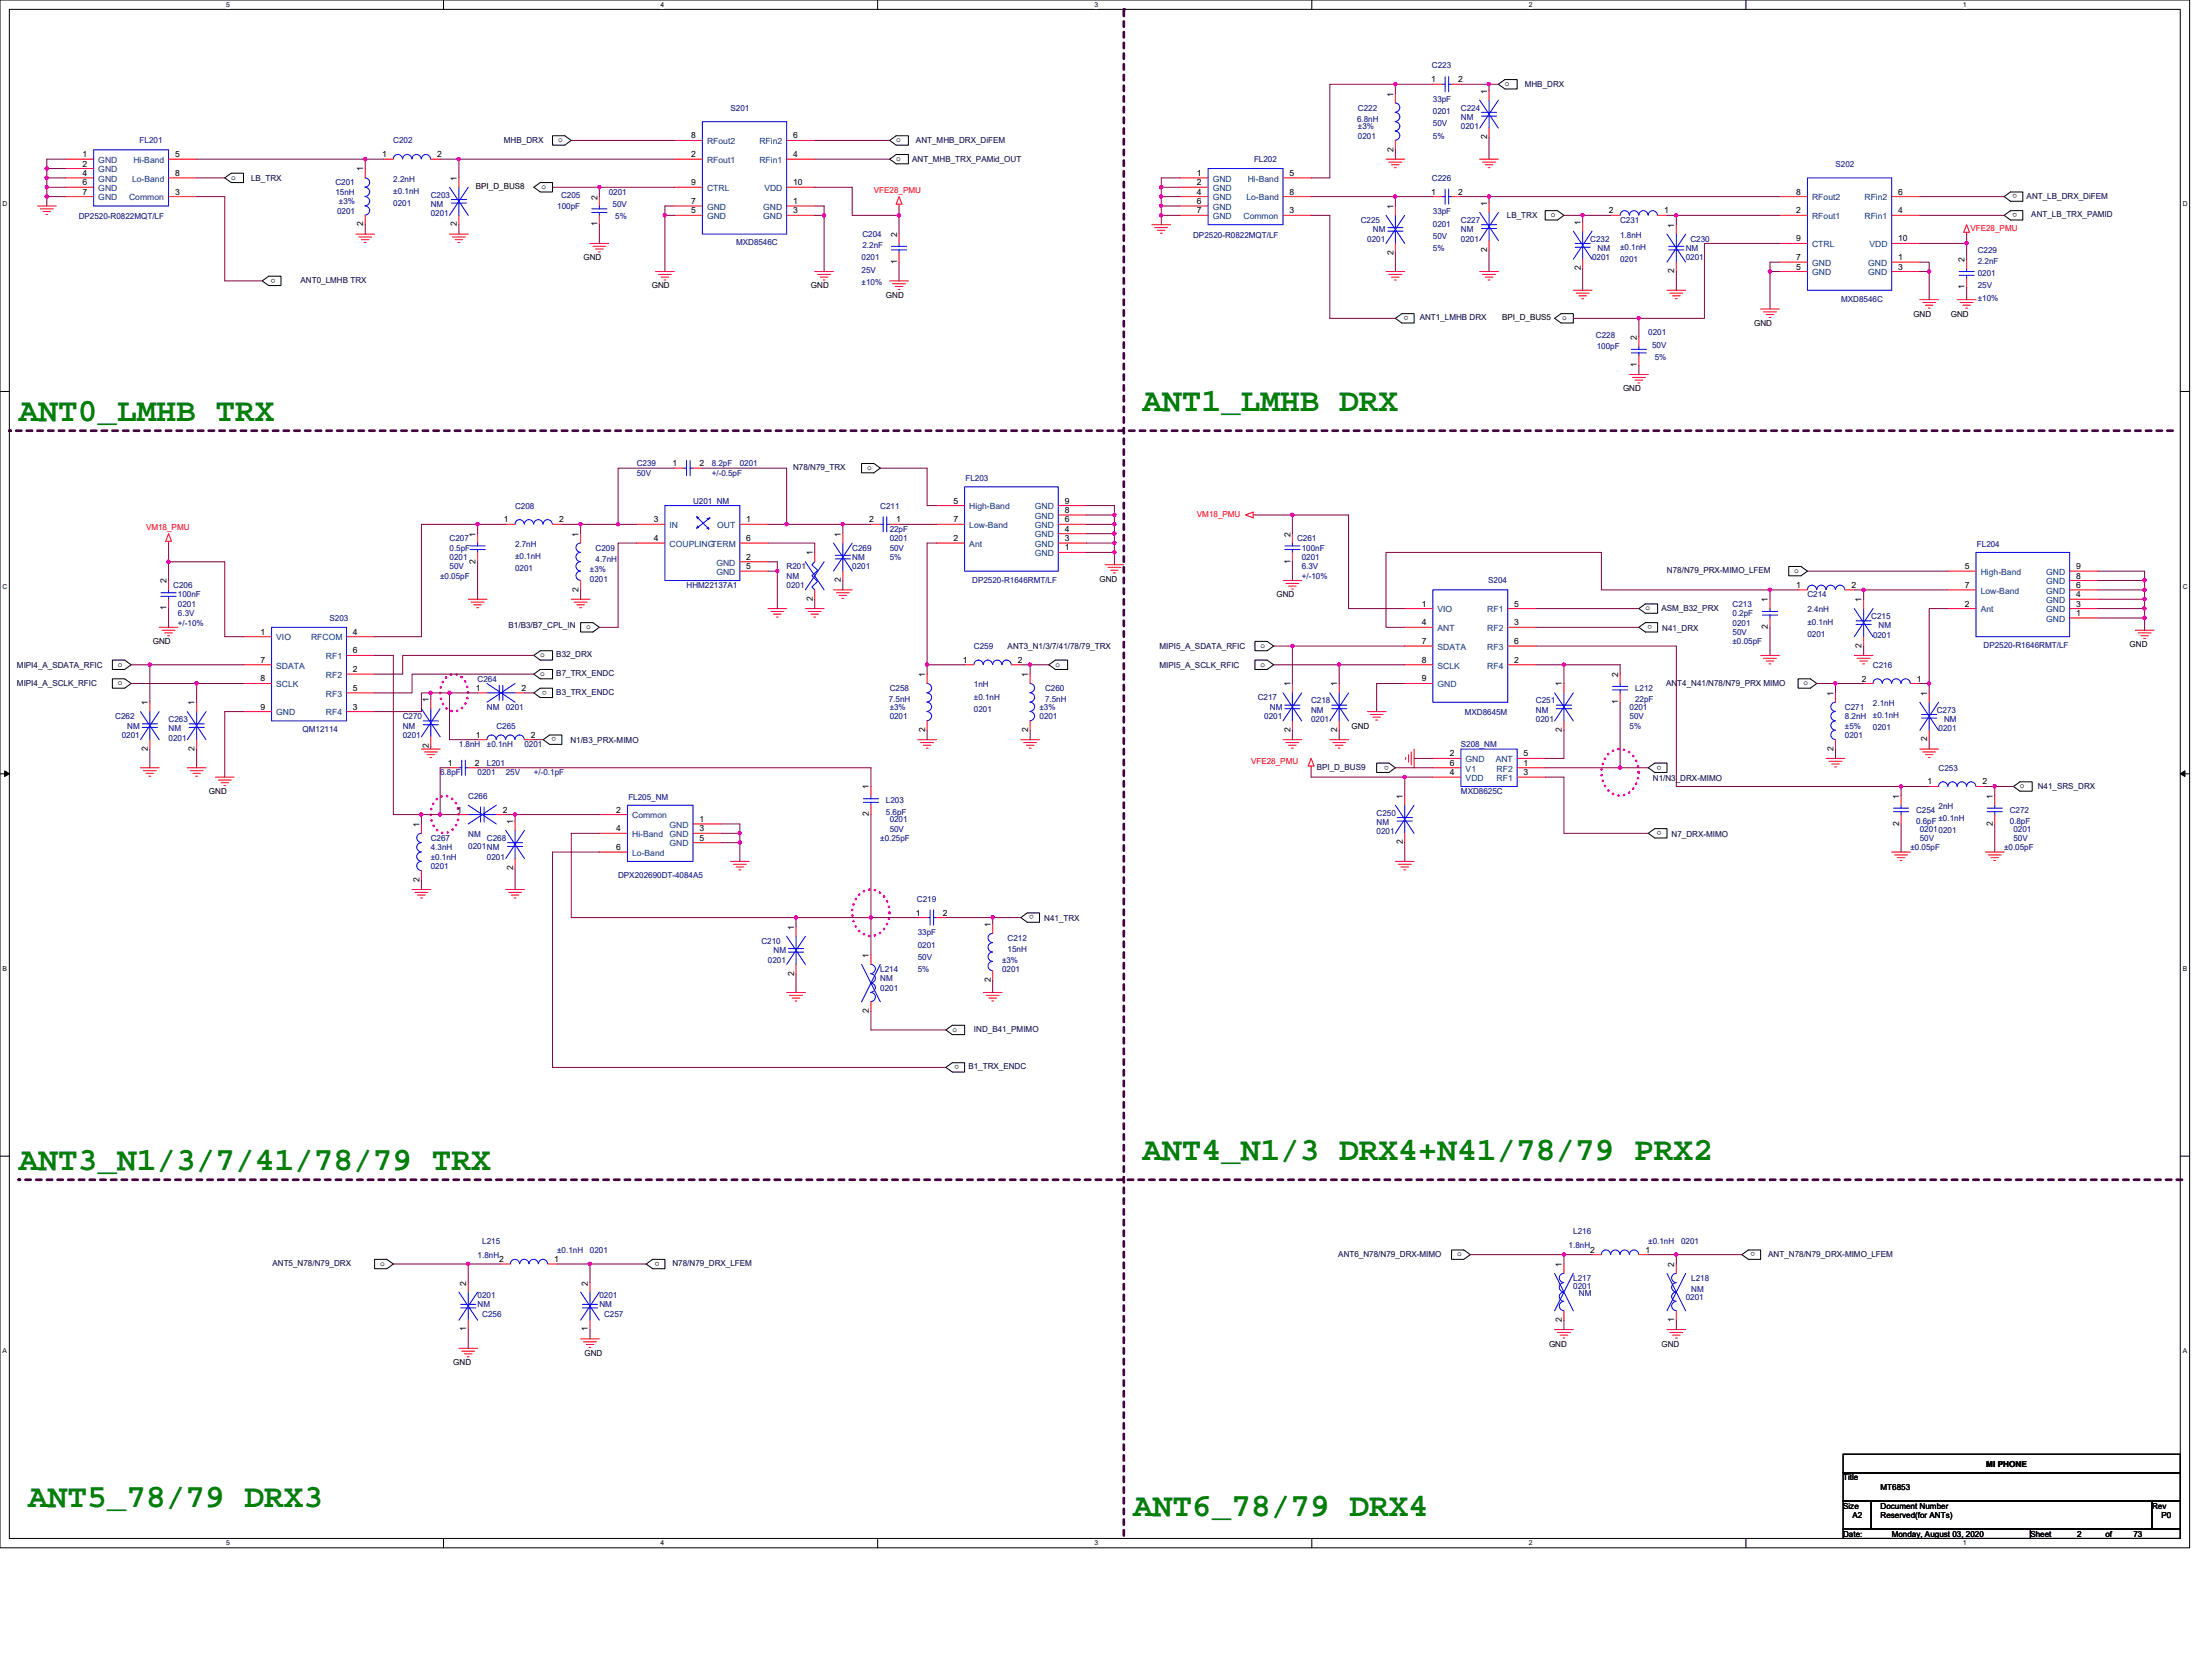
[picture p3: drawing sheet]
<svg xmlns="http://www.w3.org/2000/svg" width="210mm" height="158mm" viewBox="0 0 210 158" stroke-linecap="round" stroke-linejoin="round" font-family="sans-serif">
<defs><g id="words">
<g font-size="3.1" fill="#008000">
<text x="1.8" y="39.9">ANT0_LMHB TRX</text>
<text x="108.5" y="39.1">ANT1_LMHB DRX</text>
<text x="1.8" y="111.1">ANT3_N1/3/7/41/78/79 TRX</text>
<text x="108.5" y="110.2">ANT4_N1/3 DRX4+N41/78/79 PRX2</text>
<text x="2.7" y="143.1">ANT5_78/79 DRX3</text>
<text x="107.6" y="144">ANT6_78/79 DRX4</text>
</g>
<g font-size=".8" fill="#000080">
<text x="69.3" y="10.5">S201</text>
<text x="128.8" y="11.6">6.8nH</text>
<text x="128.9" y="10.5">C222</text>
<text x="135.9" y="6.5">C223</text>
<text x="136" y="9.7">33pF</text>
<text x="136" y="10.9">0201</text>
<text x="138.7" y="10.5">C224</text>
<text x="138.7" y="11.4">NM</text>
<text x="13.3" y="13.6">FL201</text>
<text x="31.8" y="17.6">C201</text>
<text x="37.3" y="13.6">C202</text>
<text x="37.3" y="17.3">2.2nH</text>
<text x="119" y="15.4">FL202</text>
<text x="128.9" y="12.3">±3%</text>
<text x="128.9" y="13.2">0201</text>
<text x="135.9" y="17.2">C226</text>
<text x="136" y="12">50V</text>
<text x="136" y="13.2">5%</text>
<text x="138.7" y="12.3">0201</text>
<text x="174.2" y="15.8">S202</text>
<text x="7.5" y="20.8">DP2520-R0822MQT/LF</text>
<text x="31.8" y="18.5">15nH</text>
<text x="32" y="20.3">0201</text>
<text x="32.2" y="19.4">±3%</text>
<text x="37.3" y="18.4">±0.1nH</text>
<text x="37.3" y="19.6">0201</text>
<text x="40.9" y="18.8">C203</text>
<text x="40.9" y="19.7">NM</text>
<text x="40.9" y="20.6">0201</text>
<text x="52.9" y="19.8">100pF</text>
<text x="53.3" y="18.8">C205</text>
<text x="57.8" y="18.5">0201</text>
<text x="58.1" y="19.7">50V</text>
<text x="58.4" y="20.8">5%</text>
<text x="69.9" y="23.3">MXD8546C</text>
<text x="81.9" y="22.5">C204</text>
<text x="81.9" y="23.6">2.2nF</text>
<text x="113.3" y="22.6">DP2520-R0822MQT/LF</text>
<text x="129.2" y="21.2">C225</text>
<text x="129.8" y="22.9">0201</text>
<text x="130.3" y="22.1">NM</text>
<text x="136" y="20.4">33pF</text>
<text x="136" y="21.5">0201</text>
<text x="136" y="22.7">50V</text>
<text x="136" y="23.8">5%</text>
<text x="138.7" y="21.2">C227</text>
<text x="138.7" y="22.1">NM</text>
<text x="138.7" y="22.9">0201</text>
<text x="151" y="22.9">C232</text>
<text x="151.7" y="23.8">NM</text>
<text x="153.8" y="21.2">C231</text>
<text x="153.8" y="22.6">1.8nH</text>
<text x="153.8" y="23.7">±0.1nH</text>
<text x="160" y="23.8">NM</text>
<text x="160.5" y="22.9">C230</text>
<text x="81.8" y="24.7">0201</text>
<text x="81.8" y="25.9">25V</text>
<text x="81.8" y="27">±10%</text>
<text x="151.1" y="24.7">0201</text>
<text x="153.8" y="24.9">0201</text>
<text x="160" y="24.7">0201</text>
<text x="174.8" y="28.6">MXD8546C</text>
<text x="187.7" y="24">C229</text>
<text x="187.7" y="25.1">2.2nF</text>
<text x="187.7" y="26.2">0201</text>
<text x="187.7" y="27.4">25V</text>
<text x="187.7" y="28.6">±10%</text>
<text x="151.5" y="32.1">C228</text>
<text x="151.6" y="33.2">100pF</text>
<text x="156.5" y="31.8">0201</text>
<text x="156.8" y="33">50V</text>
<text x="157.1" y="34.1">5%</text>
<text x="60.5" y="44.3">C239</text>
<text x="60.5" y="45.2">50V</text>
<text x="65.8" y="47.8">U201_NM</text>
<text x="67.6" y="44.3">8.2pF</text>
<text x="67.6" y="45.2">+/-0.5pF</text>
<text x="70.2" y="44.3">0201</text>
<text x="91.7" y="45.7">FL203</text>
<text x="42.7" y="51.4">C207</text>
<text x="42.7" y="52.3">0.5pF</text>
<text x="42.7" y="53.2">0201</text>
<text x="48.9" y="48.3">C208</text>
<text x="48.9" y="51.9">2.7nH</text>
<text x="48.9" y="53.1">±0.1nH</text>
<text x="56.5" y="52.3">C209</text>
<text x="56.5" y="53.3">4.7nH</text>
<text x="80.9" y="52.3">C269</text>
<text x="80.9" y="53.2">NM</text>
<text x="83.6" y="48.3">C211</text>
<text x="84.5" y="50.5">22pF</text>
<text x="84.5" y="51.4">0201</text>
<text x="84.5" y="52.3">50V</text>
<text x="84.5" y="53.2">5%</text>
<text x="123.1" y="51.4">C261</text>
<text x="123.6" y="52.3">100nF</text>
<text x="123.6" y="53.2">0201</text>
<text x="187.7" y="51.9">FL204</text>
<text x="16.4" y="55.8">C206</text>
<text x="16.9" y="56.7">100nF</text>
<text x="16.9" y="57.6">0201</text>
<text x="16.9" y="58.5">6.3V</text>
<text x="16.9" y="59.4">+/-10%</text>
<text x="31.3" y="58.9">S203</text>
<text x="41.8" y="54.9">±0.05pF</text>
<text x="42.7" y="54.1">50V</text>
<text x="48.9" y="54.2">0201</text>
<text x="56" y="54.3">±3%</text>
<text x="56" y="55.2">0201</text>
<text x="65.2" y="55.8">HHM22137A1</text>
<text x="74.7" y="54.1">R201</text>
<text x="74.7" y="54.9">NM</text>
<text x="74.7" y="55.8">0201</text>
<text x="80.9" y="54.1">0201</text>
<text x="92.3" y="55.3">DP2520-R1646RMT/LF</text>
<text x="123.6" y="54.1">6.3V</text>
<text x="123.6" y="54.9">+/-10%</text>
<text x="141.3" y="55.4">S204</text>
<text x="164.5" y="57.6">C213</text>
<text x="164.5" y="58.5">0.2pF</text>
<text x="164.5" y="59.4">0201</text>
<text x="171.6" y="56.7">C214</text>
<text x="171.6" y="58.1">2.4nH</text>
<text x="171.6" y="59.3">±0.1nH</text>
<text x="177.6" y="58.8">C215</text>
<text x="178.3" y="59.7">NM</text>
<text x="45.3" y="64.7">C264</text>
<text x="84.5" y="65.6">C258</text>
<text x="92.5" y="61.6">C259</text>
<text x="92.5" y="65.3">1nH</text>
<text x="99.2" y="65.6">C260</text>
<text x="155.2" y="65.6">L212</text>
<text x="164.5" y="60.3">50V</text>
<text x="164.5" y="61.2">±0.05pF</text>
<text x="171.6" y="60.5">0201</text>
<text x="177.8" y="63.4">C216</text>
<text x="177.8" y="60.6">0201</text>
<text x="188.3" y="61.5">DP2520-R1646RMT/LF</text>
<text x="10.9" y="68.3">C262</text>
<text x="11.6" y="70.1">0201</text>
<text x="12.1" y="69.2">NM</text>
<text x="16" y="68.6">C263</text>
<text x="16" y="69.4">NM</text>
<text x="16" y="70.3">0201</text>
<text x="28.7" y="69.5">QM12114</text>
<text x="38.2" y="68.3">C270</text>
<text x="38.2" y="69.2">NM</text>
<text x="38.2" y="70.1">0201</text>
<text x="43.6" y="71">1.8nH</text>
<text x="46.2" y="71">±0.1nH</text>
<text x="46.2" y="67.4">NM</text>
<text x="47.1" y="69.2">C265</text>
<text x="48" y="67.4">0201</text>
<text x="49.8" y="71">0201</text>
<text x="84.4" y="66.7">7.5nH</text>
<text x="84.5" y="67.4">±3%</text>
<text x="84.5" y="68.3">0201</text>
<text x="92.5" y="66.4">±0.1nH</text>
<text x="92.5" y="67.6">0201</text>
<text x="98.7" y="67.4">±3%</text>
<text x="98.7" y="68.3">0201</text>
<text x="99.2" y="66.7">7.5nH</text>
<text x="119.4" y="66.5">C217</text>
<text x="120" y="68.3">0201</text>
<text x="120.5" y="67.4">NM</text>
<text x="124.5" y="66.8">C218</text>
<text x="124.5" y="67.7">NM</text>
<text x="124.5" y="68.6">0201</text>
<text x="138.7" y="71">S208_NM</text>
<text x="139" y="67.9">MXD8645M</text>
<text x="145.8" y="66.8">C251</text>
<text x="145.8" y="67.7">NM</text>
<text x="145.8" y="68.6">0201</text>
<text x="154.7" y="67.4">0201</text>
<text x="154.7" y="68.3">50V</text>
<text x="154.7" y="69.2">5%</text>
<text x="155.2" y="66.7">22pF</text>
<text x="175.1" y="67.4">C271</text>
<text x="175.1" y="68.3">8.2nH</text>
<text x="175.1" y="69.2">±5%</text>
<text x="175.1" y="70.1">0201</text>
<text x="177.8" y="67">2.1nH</text>
<text x="177.8" y="68.2">±0.1nH</text>
<text x="177.8" y="69.3">0201</text>
<text x="183.9" y="67.7">C273</text>
<text x="184" y="69.4">0201</text>
<text x="184.6" y="68.6">NM</text>
<text x="41.8" y="73.6">6.8pF</text>
<text x="44.5" y="75.8">C266</text>
<text x="45.3" y="73.6">0201</text>
<text x="46.2" y="72.7">L201</text>
<text x="48" y="73.6">25V</text>
<text x="50.7" y="73.6">+/-0.1pF</text>
<text x="59.6" y="75.9">FL205_NM</text>
<text x="84.1" y="76.3">L203</text>
<text x="84.1" y="77.3">5.6pF</text>
<text x="130.7" y="77.4">C250</text>
<text x="138.7" y="75.4">MXD8625C</text>
<text x="181.9" y="77.2">C254</text>
<text x="184" y="73.2">C253</text>
<text x="184" y="76.8">2nH</text>
<text x="184" y="78">±0.1nH</text>
<text x="190.8" y="77.2">C272</text>
<text x="40.9" y="79.8">C267</text>
<text x="40.9" y="80.7">4.3nH</text>
<text x="40.9" y="81.6">±0.1nH</text>
<text x="40.9" y="82.5">0201</text>
<text x="44.5" y="79.5">NM</text>
<text x="44.5" y="80.6">0201NM</text>
<text x="46.2" y="79.8">C268</text>
<text x="46.2" y="81.6">0201</text>
<text x="58.7" y="83.4">DPX202690DT-4084A5</text>
<text x="83.6" y="79.8">±0.25pF</text>
<text x="84.5" y="78.1">0201</text>
<text x="84.5" y="79">50V</text>
<text x="130.7" y="78.3">NM</text>
<text x="130.7" y="79.2">0201</text>
<text x="181.4" y="80.7">±0.05pF</text>
<text x="181.9" y="78.2">0.6pF</text>
<text x="182.2" y="79">02010201</text>
<text x="182.2" y="79.8">50V</text>
<text x="190.2" y="80.7">±0.05pF</text>
<text x="190.8" y="78.2">0.8pF</text>
<text x="191.1" y="79">0201</text>
<text x="191.1" y="79.8">50V</text>
<text x="72.3" y="89.6">C210</text>
<text x="87" y="85.6">C219</text>
<text x="87.1" y="88.8">33pF</text>
<text x="87.1" y="90">0201</text>
<text x="95.7" y="89.3">C212</text>
<text x="72.9" y="91.4">0201</text>
<text x="73.4" y="90.5">NM</text>
<text x="83.6" y="92.3">L214</text>
<text x="83.6" y="93.2">NM</text>
<text x="83.6" y="94.1">0201</text>
<text x="87.1" y="91.1">50V</text>
<text x="87.1" y="92.3">5%</text>
<text x="95.1" y="91.4">±3%</text>
<text x="95.1" y="92.3">0201</text>
<text x="95.7" y="90.4">15nH</text>
<text x="45.3" y="119.4">1.8nH</text>
<text x="45.8" y="118.1">L215</text>
<text x="52.9" y="119">±0.1nH</text>
<text x="56" y="119">0201</text>
<text x="148.9" y="118.5">1.8nH</text>
<text x="149.4" y="117.2">L216</text>
<text x="156.5" y="118.1">±0.1nH</text>
<text x="159.6" y="118.1">0201</text>
<text x="45.3" y="124.1">NM</text>
<text x="45.3" y="123.2">0201</text>
<text x="45.8" y="125">C256</text>
<text x="56.9" y="124.1">NM</text>
<text x="56.9" y="123.2">0201</text>
<text x="57.3" y="125">C257</text>
<text x="149.4" y="121.6">L217</text>
<text x="149.4" y="122.3">0201</text>
<text x="149.9" y="123">NM</text>
<text x="160" y="123.4">0201</text>
<text x="160.5" y="121.6">L218</text>
<text x="160.5" y="122.7">NM</text>
</g>
<g font-size=".8">
<text x="132.3" y="9.2" transform="rotate(-90 132.3 9.2)">1</text>
<text x="135.8" y="7.8">1</text>
<text x="138.4" y="7.8">2</text>
<text x="141.2" y="8.9" transform="rotate(-90 141.2 8.9)">1</text>
<text x="142.9" y="8.2">o</text>
<text x="7.8" y="14.9">1</text>
<text x="7.8" y="15.8">2</text>
<text x="7.8" y="16.7">4</text>
<text x="7.8" y="17.6">6</text>
<text x="16.6" y="14.9">5</text>
<text x="16.6" y="16.7">8</text>
<text x="21.9" y="17.1">o</text>
<text x="34.5" y="16.3" transform="rotate(-90 34.5 16.3)">1</text>
<text x="36.3" y="14.9">1</text>
<text x="41.5" y="14.9">2</text>
<text x="43.4" y="17.2" transform="rotate(-90 43.4 17.2)">1</text>
<text x="45.2" y="18">BPI_D_BUS8</text>
<text x="51.4" y="17.9">o</text>
<text x="53" y="13.5">o</text>
<text x="65.6" y="14.9">2</text>
<text x="65.6" y="13.1">8</text>
<text x="65.6" y="17.6">9</text>
<text x="75.3" y="17.6">10</text>
<text x="75.3" y="14.9">4</text>
<text x="75.3" y="13.1">6</text>
<text x="85.1" y="15.3">o</text>
<text x="85.1" y="13.5">o</text>
<text x="113.6" y="16.7">1</text>
<text x="113.6" y="17.6">2</text>
<text x="122.4" y="16.7">5</text>
<text x="132.3" y="14.4" transform="rotate(-90 132.3 14.4)">2</text>
<text x="141.2" y="13.2" transform="rotate(-90 141.2 13.2)">2</text>
<text x="7.8" y="18.5">7</text>
<text x="16.6" y="18.5">3</text>
<text x="34.5" y="21.5" transform="rotate(-90 34.5 21.5)">2</text>
<text x="43.4" y="21.5" transform="rotate(-90 43.4 21.5)">2</text>
<text x="56.7" y="21.5" transform="rotate(-90 56.7 21.5)">1</text>
<text x="56.7" y="18.9" transform="rotate(-90 56.7 18.9)">2</text>
<text x="65.6" y="20.3">5</text>
<text x="65.6" y="19.4">7</text>
<text x="75.3" y="19.4">1</text>
<text x="75.3" y="20.3">3</text>
<text x="85.2" y="22.5" transform="rotate(-90 85.2 22.5)">2</text>
<text x="113.6" y="18.5">4</text>
<text x="113.6" y="19.4">6</text>
<text x="113.6" y="20.3">7</text>
<text x="122.4" y="20.3">3</text>
<text x="122.4" y="18.5">8</text>
<text x="132.3" y="19.8" transform="rotate(-90 132.3 19.8)">1</text>
<text x="135.8" y="18.5">1</text>
<text x="138.4" y="18.5">2</text>
<text x="141.2" y="23.9" transform="rotate(-90 141.2 23.9)">2</text>
<text x="141.2" y="19.6" transform="rotate(-90 141.2 19.6)">1</text>
<text x="147.2" y="20.6">o</text>
<text x="150.1" y="21.3" transform="rotate(-90 150.1 21.3)">1</text>
<text x="152.7" y="20.3">2</text>
<text x="158" y="20.3">1</text>
<text x="158.9" y="21.6" transform="rotate(-90 158.9 21.6)">1</text>
<text x="170.5" y="20.3">2</text>
<text x="170.5" y="18.5">8</text>
<text x="170.5" y="22.9">9</text>
<text x="180.2" y="22.9">10</text>
<text x="180.2" y="20.3">4</text>
<text x="180.2" y="18.5">6</text>
<text x="191.5" y="20.2" transform="rotate(-180 191.5 20.2)">o</text>
<text x="191.5" y="18.5" transform="rotate(-180 191.5 18.5)">o</text>
<text x="26.1" y="26.5" transform="rotate(-180 26.1 26.5)">o</text>
<text x="55.4" y="24.7">GND</text>
<text x="61.9" y="27.4">GND</text>
<text x="77" y="27.4">GND</text>
<text x="84.1" y="28.3">GND</text>
<text x="85.2" y="25.1" transform="rotate(-90 85.2 25.1)">1</text>
<text x="132.3" y="24.2" transform="rotate(-90 132.3 24.2)">2</text>
<text x="150.1" y="25.7" transform="rotate(-90 150.1 25.7)">2</text>
<text x="158.9" y="26" transform="rotate(-90 158.9 26)">2</text>
<text x="170.5" y="25.6">5</text>
<text x="170.5" y="24.7">7</text>
<text x="180.2" y="24.7">1</text>
<text x="180.2" y="25.6">3</text>
<text x="186.5" y="27.5" transform="rotate(-90 186.5 27.5)">1</text>
<text x="186.5" y="24.9" transform="rotate(-90 186.5 24.9)">2</text>
<text x="133.7" y="30" transform="rotate(-180 133.7 30)">o</text>
<text x="142.6" y="30.4">BPI_D_BUS5</text>
<text x="148.3" y="30.4">o</text>
<text x="155.4" y="34.8" transform="rotate(-90 155.4 34.8)">1</text>
<text x="155.4" y="32.3" transform="rotate(-90 155.4 32.3)">2</text>
<text x="166.5" y="30.9">GND</text>
<text x="181.6" y="30.1">GND</text>
<text x="185.2" y="30.1">GND</text>
<text x="154.1" y="37.2">GND</text>
<text x="63.8" y="44.3">1</text>
<text x="66.4" y="44.3">2</text>
<text x="82.3" y="44.6">o</text>
<text x="90.5" y="47.8">5</text>
<text x="101.1" y="47.8">9</text>
<text x="45.1" y="53.5" transform="rotate(-90 45.1 53.5)">2</text>
<text x="45.1" y="50.9" transform="rotate(-90 45.1 50.9)">1</text>
<text x="47.8" y="49.6">1</text>
<text x="53.1" y="49.6">2</text>
<text x="54.9" y="50.9" transform="rotate(-90 54.9 50.9)">1</text>
<text x="62.1" y="51.4">4</text>
<text x="62.1" y="49.6">3</text>
<text x="70.8" y="53.1">2</text>
<text x="70.8" y="49.6">1</text>
<text x="70.8" y="51.4">6</text>
<text x="77.2" y="52.7" transform="rotate(-90 77.2 52.7)">1</text>
<text x="79.8" y="50.9" transform="rotate(-90 79.8 50.9)">1</text>
<text x="82.5" y="49.6">2</text>
<text x="85.1" y="49.6">1</text>
<text x="90.5" y="49.6">7</text>
<text x="90.5" y="51.4">2</text>
<text x="101.1" y="51.4">3</text>
<text x="101.1" y="52.3">1</text>
<text x="101.1" y="50.5">4</text>
<text x="101.1" y="49.6">6</text>
<text x="101.1" y="48.7">8</text>
<text x="122.5" y="53.5" transform="rotate(-90 122.5 53.5)">1</text>
<text x="122.5" y="50.9" transform="rotate(-90 122.5 50.9)">2</text>
<text x="15.8" y="58" transform="rotate(-90 15.8 58)">1</text>
<text x="15.8" y="55.4" transform="rotate(-90 15.8 55.4)">2</text>
<text x="54.9" y="56.2" transform="rotate(-90 54.9 56.2)">2</text>
<text x="55.6" y="59.7">o</text>
<text x="70.8" y="54">5</text>
<text x="77.2" y="57.1" transform="rotate(-90 77.2 57.1)">2</text>
<text x="79.8" y="55.3" transform="rotate(-90 79.8 55.3)">2</text>
<text x="104.4" y="55.2">GND</text>
<text x="121.2" y="56.7">GND</text>
<text x="135" y="57.6">1</text>
<text x="135" y="59.4">4</text>
<text x="143.7" y="59.4">3</text>
<text x="143.7" y="57.6">5</text>
<text x="156.2" y="58">o</text>
<text x="156.8" y="59.4" transform="rotate(-180 156.8 59.4)">o</text>
<text x="167.8" y="59.7" transform="rotate(-90 167.8 59.7)">2</text>
<text x="167.8" y="57.2" transform="rotate(-90 167.8 57.2)">1</text>
<text x="170.3" y="54.4">o</text>
<text x="170.5" y="55.8">1</text>
<text x="175.7" y="55.8">2</text>
<text x="176.7" y="57.2" transform="rotate(-90 176.7 57.2)">1</text>
<text x="186.5" y="54">5</text>
<text x="186.5" y="55.8">7</text>
<text x="186.5" y="57.6">2</text>
<text x="197.1" y="57.6">3</text>
<text x="197.1" y="58.5">1</text>
<text x="197.1" y="56.7">4</text>
<text x="197.1" y="55.8">6</text>
<text x="197.1" y="54.9">8</text>
<text x="197.1" y="54">9</text>
<text x="11.2" y="63.3">o</text>
<text x="11.2" y="65.1">o</text>
<text x="14.5" y="61.2">GND</text>
<text x="24.7" y="60.3">1</text>
<text x="24.7" y="62.9">7</text>
<text x="24.7" y="64.7">8</text>
<text x="33.5" y="63.8">2</text>
<text x="33.5" y="60.3">4</text>
<text x="33.5" y="65.6">5</text>
<text x="33.5" y="62">6</text>
<text x="45.2" y="65.6">1</text>
<text x="49.5" y="65.6">2</text>
<text x="51.3" y="62.4">o</text>
<text x="51.3" y="64.2">o</text>
<text x="51.9" y="65.6" transform="rotate(-180 51.9 65.6)">o</text>
<text x="87.8" y="64.3" transform="rotate(-90 87.8 64.3)">1</text>
<text x="91.4" y="62.9">1</text>
<text x="96.6" y="62.9">2</text>
<text x="97.6" y="64.3" transform="rotate(-90 97.6 64.3)">1</text>
<text x="100.2" y="63.3">o</text>
<text x="119.7" y="61.5">o</text>
<text x="119.7" y="63.3">o</text>
<text x="122.5" y="65.2" transform="rotate(-90 122.5 65.2)">1</text>
<text x="126.9" y="65.2" transform="rotate(-90 126.9 65.2)">1</text>
<text x="135" y="61.2">7</text>
<text x="135" y="62.9">8</text>
<text x="135" y="64.7">9</text>
<text x="143.7" y="62.9">2</text>
<text x="143.7" y="61.2">6</text>
<text x="148.3" y="65.2" transform="rotate(-90 148.3 65.2)">1</text>
<text x="153.6" y="64.3" transform="rotate(-90 153.6 64.3)">2</text>
<text x="171.2" y="65.1">o</text>
<text x="176.7" y="61.5" transform="rotate(-90 176.7 61.5)">2</text>
<text x="176.7" y="64.7">2</text>
<text x="182" y="64.7">1</text>
<text x="202.2" y="61.4">GND</text>
<text x="14" y="71.3" transform="rotate(-90 14 71.3)">2</text>
<text x="14" y="67" transform="rotate(-90 14 67)">1</text>
<text x="18.5" y="71.3" transform="rotate(-90 18.5 71.3)">2</text>
<text x="18.5" y="67" transform="rotate(-90 18.5 67)">1</text>
<text x="24.7" y="67.4">9</text>
<text x="33.5" y="67.4">3</text>
<text x="40.7" y="71" transform="rotate(-90 40.7 71)">2</text>
<text x="40.7" y="66.7" transform="rotate(-90 40.7 66.7)">1</text>
<text x="45.2" y="70">1</text>
<text x="50.4" y="70">2</text>
<text x="52.8" y="70" transform="rotate(-180 52.8 70)">o</text>
<text x="87.8" y="69.5" transform="rotate(-90 87.8 69.5)">2</text>
<text x="97.6" y="69.5" transform="rotate(-90 97.6 69.5)">2</text>
<text x="122.5" y="69.5" transform="rotate(-90 122.5 69.5)">2</text>
<text x="126.9" y="69.5" transform="rotate(-90 126.9 69.5)">2</text>
<text x="128.3" y="69.2">GND</text>
<text x="137.6" y="71.8">2</text>
<text x="144.6" y="71.8">5</text>
<text x="148.3" y="69.5" transform="rotate(-90 148.3 69.5)">2</text>
<text x="153.6" y="66.8" transform="rotate(-90 153.6 66.8)">1</text>
<text x="174.1" y="71.3" transform="rotate(-90 174.1 71.3)">2</text>
<text x="174.1" y="66.1" transform="rotate(-90 174.1 66.1)">1</text>
<text x="182.9" y="70.4" transform="rotate(-90 182.9 70.4)">2</text>
<text x="182.9" y="66.1" transform="rotate(-90 182.9 66.1)">1</text>
<text x="19.8" y="75.4">GND</text>
<text x="42.5" y="72.7">1</text>
<text x="43.4" y="77.2">1</text>
<text x="45.1" y="72.7">2</text>
<text x="47.7" y="77.2">2</text>
<text x="58.5" y="77.2">2</text>
<text x="82.5" y="77.5" transform="rotate(-90 82.5 77.5)">2</text>
<text x="82.5" y="75" transform="rotate(-90 82.5 75)">1</text>
<text x="131.8" y="72.7" transform="rotate(-180 131.8 72.7)">o</text>
<text x="133.2" y="75.8" transform="rotate(-90 133.2 75.8)">1</text>
<text x="137.6" y="73.6">4</text>
<text x="137.6" y="72.7">6</text>
<text x="144.6" y="72.7">1</text>
<text x="144.6" y="73.6">3</text>
<text x="157.7" y="72.7" transform="rotate(-180 157.7 72.7)">o</text>
<text x="180.3" y="75.8" transform="rotate(-90 180.3 75.8)">1</text>
<text x="183" y="74.5">1</text>
<text x="188.2" y="74.5">2</text>
<text x="189.2" y="75.8" transform="rotate(-90 189.2 75.8)">1</text>
<text x="191.7" y="74.8">o</text>
<text x="39.8" y="83.7" transform="rotate(-90 39.8 83.7)">2</text>
<text x="39.8" y="78.5" transform="rotate(-90 39.8 78.5)">1</text>
<text x="48.7" y="82.6" transform="rotate(-90 48.7 82.6)">2</text>
<text x="48.7" y="78.2" transform="rotate(-90 48.7 78.2)">1</text>
<text x="58.5" y="78.9">4</text>
<text x="58.5" y="80.7">6</text>
<text x="66.4" y="78">1</text>
<text x="66.4" y="78.9">3</text>
<text x="66.4" y="79.8">5</text>
<text x="133.2" y="80.2" transform="rotate(-90 133.2 80.2)">2</text>
<text x="157.7" y="78.9" transform="rotate(-180 157.7 78.9)">o</text>
<text x="180.3" y="78.4" transform="rotate(-90 180.3 78.4)">2</text>
<text x="189.2" y="78.4" transform="rotate(-90 189.2 78.4)">2</text>
<text x="75.4" y="88.3" transform="rotate(-90 75.4 88.3)">1</text>
<text x="87" y="86.9">1</text>
<text x="89.5" y="86.9">2</text>
<text x="94" y="88" transform="rotate(-90 94 88)">1</text>
<text x="98.1" y="86.9" transform="rotate(-180 98.1 86.9)">o</text>
<text x="75.4" y="92.6" transform="rotate(-90 75.4 92.6)">2</text>
<text x="82.5" y="91" transform="rotate(-90 82.5 91)">1</text>
<text x="94" y="93.2" transform="rotate(-90 94 93.2)">2</text>
<text x="82.5" y="96.2" transform="rotate(-90 82.5 96.2)">2</text>
<text x="90.4" y="98">o</text>
<text x="91" y="101.1" transform="rotate(-180 91 101.1)">o</text>
<text x="47.4" y="119.8">2</text>
<text x="52.6" y="119.8">1</text>
<text x="62.6" y="119.8" transform="rotate(-180 62.6 119.8)">o</text>
<text x="138.3" y="119.3">o</text>
<text x="151" y="118.9">2</text>
<text x="156.2" y="118.9">1</text>
<text x="166.6" y="118.9" transform="rotate(-180 166.6 118.9)">o</text>
<text x="36.1" y="120.2">o</text>
<text x="44.3" y="122.1" transform="rotate(-90 44.3 122.1)">2</text>
<text x="55.8" y="122.1" transform="rotate(-90 55.8 122.1)">2</text>
<text x="148.3" y="125.5" transform="rotate(-90 148.3 125.5)">2</text>
<text x="148.3" y="120.3" transform="rotate(-90 148.3 120.3)">1</text>
<text x="158.9" y="125.5" transform="rotate(-90 158.9 125.5)">1</text>
<text x="158.9" y="120.3" transform="rotate(-90 158.9 120.3)">2</text>
<text x="43" y="129.6">GND</text>
<text x="44.3" y="126.4" transform="rotate(-90 44.3 126.4)">1</text>
<text x="55.5" y="128.7">GND</text>
<text x="55.8" y="126.4" transform="rotate(-90 55.8 126.4)">1</text>
<text x="147" y="127.8">GND</text>
<text x="157.7" y="127.8">GND</text>
<text x="175" y="140.6">Title</text>
<text x="175" y="143.2">Size</text>
<text x="178.5" y="143.2">Document Number</text>
<text x="178.5" y="141.5">MT6853</text>
<text x="188.6" y="139.3">MI PHONE</text>
<text x="204.3" y="143.2">Rev</text>
<text x="175" y="145.9">Date:</text>
<text x="175.9" y="144.1">A2</text>
<text x="178.5" y="144.1">Reserved(for ANTs)</text>
<text x="179.6" y="145.9">Monday, August 03, 2020</text>
<text x="192.7" y="145.9">Sheet</text>
<text x="197.2" y="145.9">2</text>
<text x="199.9" y="145.9">of</text>
<text x="202.5" y="145.9">73</text>
<text x="205.2" y="144.1">P0</text>
</g>
<g font-size=".8" fill="#000040">
<text x="144.7" y="8.3">MHB_DRX</text>
<text x="23.8" y="17.2">LB_TRX</text>
<text x="47.8" y="13.6">MHB_DRX</text>
<text x="86.6" y="15.4">ANT_MHB_TRX_PAMid_OUT</text>
<text x="87" y="13.6">ANT_MHB_DRX_DiFEM</text>
<text x="143" y="20.7">LB_TRX</text>
<text x="192.4" y="18.9">ANT_LB_DRX_DiFEM</text>
<text x="192.8" y="20.6">ANT_LB_TRX_PAMID</text>
<text x="28.5" y="26.9">ANT0_LMHB TRX</text>
<text x="134.8" y="30.4">ANT1_LMHB DRX</text>
<text x="75.3" y="44.6">N78/N79_TRX</text>
<text x="48.3" y="59.7">B1/B3/B7_CPL_IN</text>
<text x="157.7" y="58">ASM_B32_PRX</text>
<text x="157.8" y="59.9">N41_DRX</text>
<text x="158.2" y="54.4">N78/N79_PRX-MIMO_LFEM</text>
<text x="1.6" y="63.4">MIPI4_A_SDATA_RFIC</text>
<text x="1.6" y="65.2">MIPI4_A_SCLK_RFIC</text>
<text x="52.8" y="62.4">B32_DRX</text>
<text x="52.8" y="64.2">B7_TRX_ENDC</text>
<text x="52.8" y="66">B3_TRX_ENDC</text>
<text x="95.7" y="61.6">ANT3_N1/3/7/41/78/79_TRX</text>
<text x="110.1" y="61.6">MIPI5_A_SDATA_RFIC</text>
<text x="110.1" y="63.4">MIPI5_A_SCLK_RFIC</text>
<text x="158.2" y="65.2">ANT4_N41/N78/N79_PRX MIMO</text>
<text x="54.1" y="70.5">N1/B3_PRX-MIMO</text>
<text x="125" y="73.1">BPI_D_BUS9</text>
<text x="156.9" y="74.1">N1/N3_DRX-MIMO</text>
<text x="193.4" y="74.9">N41_SRS_DRX</text>
<text x="158.7" y="79.5">N7_DRX-MIMO</text>
<text x="99.1" y="87.5">N41_TRX</text>
<text x="91.9" y="101.5">B1_TRX_ENDC</text>
<text x="92.5" y="98">IND_B41_PMIMO</text>
<text x="127" y="119.3">ANT6_N78/N79_DRX-MIMO</text>
<text x="167.9" y="119.3">ANT_N78/N79_DRX-MIMO_LFEM</text>
<text x="25.9" y="120.2">ANT5_N78/N79_DRX</text>
<text x="63.8" y="120.2">N78/N79_DRX_LFEM</text>
</g>
<g font-size=".8" fill="#004080">
<text x="9.3" y="15.5">GND</text>
<text x="9.3" y="16.4">GND</text>
<text x="9.3" y="17.3">GND</text>
<text x="12.5" y="17.3">Lo-Band</text>
<text x="12.7" y="15.5">Hi-Band</text>
<text x="67.1" y="15.5">RFout1</text>
<text x="67.1" y="13.7">RFout2</text>
<text x="72.1" y="15.5">RFin1</text>
<text x="72.1" y="13.7">RFin2</text>
<text x="115.1" y="17.3">GND</text>
<text x="118.4" y="17.3">Hi-Band</text>
<text x="9.3" y="18.1">GND</text>
<text x="9.3" y="19">GND</text>
<text x="12.3" y="19">Common</text>
<text x="67.1" y="20.8">GND</text>
<text x="67.1" y="19.9">GND</text>
<text x="67.1" y="18.1">CTRL</text>
<text x="72.5" y="19.9">GND</text>
<text x="72.5" y="20.8">GND</text>
<text x="72.6" y="18.1">VDD</text>
<text x="115.1" y="18.1">GND</text>
<text x="115.1" y="19">GND</text>
<text x="115.1" y="19.9">GND</text>
<text x="115.1" y="20.8">GND</text>
<text x="118" y="20.8">Common</text>
<text x="118.3" y="19">Lo-Band</text>
<text x="172" y="20.8">RFout1</text>
<text x="172" y="19">RFout2</text>
<text x="172" y="23.5">CTRL</text>
<text x="177" y="20.8">RFin1</text>
<text x="177" y="19">RFin2</text>
<text x="177.5" y="23.5">VDD</text>
<text x="172" y="26.1">GND</text>
<text x="172" y="25.3">GND</text>
<text x="177.4" y="25.3">GND</text>
<text x="177.4" y="26.1">GND</text>
<text x="63.6" y="51.9">COUPLINGTERM</text>
<text x="63.6" y="50.1">IN</text>
<text x="68" y="53.7">GND</text>
<text x="68.1" y="50.1">OUT</text>
<text x="92" y="48.4">High-Band</text>
<text x="92" y="50.1">Low-Band</text>
<text x="92" y="51.9">Ant</text>
<text x="98.2" y="51.9">GND</text>
<text x="98.2" y="52.8">GND</text>
<text x="98.2" y="51">GND</text>
<text x="98.2" y="50.1">GND</text>
<text x="98.2" y="49.3">GND</text>
<text x="98.2" y="48.4">GND</text>
<text x="68" y="54.6">GND</text>
<text x="136.5" y="58.1">VIO</text>
<text x="136.5" y="59.9">ANT</text>
<text x="141.2" y="59.9">RF2</text>
<text x="141.2" y="58.1">RF1</text>
<text x="188" y="54.6">High-Band</text>
<text x="188" y="56.4">Low-Band</text>
<text x="188" y="58.1">Ant</text>
<text x="194.2" y="58.1">GND</text>
<text x="194.2" y="59">GND</text>
<text x="194.2" y="57.3">GND</text>
<text x="194.2" y="56.4">GND</text>
<text x="194.2" y="55.5">GND</text>
<text x="194.2" y="54.6">GND</text>
<text x="26.2" y="60.8">VIO</text>
<text x="26.2" y="63.5">SDATA</text>
<text x="26.2" y="65.3">SCLK</text>
<text x="29.5" y="60.8">RFCOM</text>
<text x="30.9" y="64.4">RF2</text>
<text x="30.9" y="62.6">RF1</text>
<text x="136.5" y="61.7">SDATA</text>
<text x="136.5" y="63.5">SCLK</text>
<text x="136.5" y="65.3">GND</text>
<text x="141.2" y="63.5">RF4</text>
<text x="141.2" y="61.7">RF3</text>
<text x="26.2" y="67.9">GND</text>
<text x="30.9" y="67.9">RF4</text>
<text x="30.9" y="66.1">RF3</text>
<text x="60" y="77.7">Common</text>
<text x="139.1" y="72.4">GND</text>
<text x="139.1" y="74.1">VDD</text>
<text x="139.1" y="73.3">V1</text>
<text x="142" y="72.4">ANT</text>
<text x="142.1" y="73.3">RF2</text>
<text x="142.1" y="74.1">RF1</text>
<text x="60" y="79.5">Hi-Band</text>
<text x="60" y="81.3">Lo-Band</text>
<text x="63.6" y="78.6">GND</text>
<text x="63.6" y="79.5">GND</text>
<text x="63.6" y="80.4">GND</text>
</g>
<g font-size=".8" fill="#f00">
<text x="83" y="18.3">VFE28_PMU</text>
<text x="187.1" y="21.9">VFE28_PMU</text>
<text x="13.9" y="50.3">VM18_PMU</text>
<text x="113.6" y="49.1">VM18_PMU</text>
<text x="118.8" y="72.6">VFE28_PMU</text>
</g>
<g font-size=".6">
<text x="21.5" y=".7">5</text>
<text x="62.7" y=".7">4</text>
<text x="103.9" y=".7">3</text>
<text x="145.1" y=".7">2</text>
<text x="186.3" y=".7">1</text>
<text x=".2" y="19.6">D</text>
<text x="207.2" y="19.6">D</text>
<text x=".2" y="55.9">C</text>
<text x="207.2" y="55.9">C</text>
<text x=".2" y="92.2">B</text>
<text x="207.2" y="92.2">B</text>
<text x=".2" y="128.5">A</text>
<text x="207.2" y="128.5">A</text>
<text x="21.5" y="146.7">5</text>
<text x="62.7" y="146.7">4</text>
<text x="103.9" y="146.7">3</text>
<text x="145.1" y="146.7">2</text>
<text x="186.3" y="146.7">1</text>
</g>
</g></defs>
<path d="M0 0h207.9v147h-207.9zM.9 .9h206.1v145.2h-206.1z" fill="none" stroke="#000" stroke-width=".09"/>
<g fill="#fff">
<path d="M21.5 .1h.3v.7h-.3z"/>
<path d="M21.5 146.2h.3v.7h-.3z"/>
</g>
<path d="M42.1 0v.9M42.1 146.1v.9" fill="none" stroke="#000" stroke-width=".09"/>
<g fill="#fff">
<path d="M62.7 .1h.3v.7h-.3z"/>
<path d="M62.7 146.2h.3v.7h-.3z"/>
</g>
<path d="M83.3 0v.9M83.3 146.1v.9" fill="none" stroke="#000" stroke-width=".09"/>
<g fill="#fff">
<path d="M103.9 .1h.3v.7h-.3z"/>
<path d="M103.9 146.2h.3v.7h-.3z"/>
</g>
<path d="M124.5 0v.9M124.5 146.1v.9" fill="none" stroke="#000" stroke-width=".09"/>
<g fill="#fff">
<path d="M145.1 .1h.4v.7h-.4z"/>
<path d="M145.1 146.2h.4v.7h-.4z"/>
</g>
<path d="M165.7 0v.9M165.7 146.1v.9" fill="none" stroke="#000" stroke-width=".09"/>
<g fill="#fff">
<path d="M186.3 .1h.4v.7h-.4z"/>
<path d="M186.3 146.2h.4v.7h-.4z"/>
<path d="M.2 19h.5v.7h-.5z"/>
<path d="M207.2 19h.4v.7h-.4z"/>
<path d="M.2 55.3h.5v.7h-.5z"/>
<path d="M207.2 55.3h.4v.7h-.4z"/>
</g>
<path d="M0 37.2h.9M207 37.2h.9" fill="none" stroke="#000" stroke-width=".09"/>
<g fill="#fff">
<path d="M.2 91.6h.4v.7h-.4z"/>
<path d="M207.2 91.6h.4v.7h-.4z"/>
</g>
<path d="M0 73.5h.9M207 73.5h.9" fill="none" stroke="#000" stroke-width=".09"/>
<path d="M.4 73.2l.5 .3-.5 .2zM207 73.5l.4-.3v.5z" fill="#000" stroke="#000" stroke-width=".09"/>
<g fill="#fff">
<path d="M.2 127.9h.4v.7h-.4z"/>
<path d="M207.2 127.9h.4v.7h-.4z"/>
</g>
<g fill="none" stroke="#000" stroke-width=".09">
<path d="M21.3 16.9l.6-.5h1.2v.9h-1.2zM50.7 17.8l.6-.5h1.2v.9h-1.2zM52.5 12.9h1.1l.6 .4-.6 .5h-1.1zM84.5 15.1l.6-.4h1.1v.9h-1.1zM84.5 13.3l.6-.4h1.1v.9h-1.1zM142.2 8l.7-.4h1.1v.8h-1.1zM190.2 18.7l.7-.5h1.1v.9h-1.1zM24.9 26.7l.6-.5h1.2v.9h-1.2zM132.5 30.2l.6-.4h1.1v.9h-1.1zM146.7 20h1.1l.7 .4-.7 .5h-1.1zM147.6 30.2l.6-.4h1.2v.9h-1.2zM190.2 20.4l.7-.4h1.1v.9h-1.1z"/>
<path d="M55.1 59.1h1.2l.6 .5-.6 .4h-1.2zM81.8 44h1.2l.6 .4-.6 .5h-1.2zM155.6 57.8l.6-.5h1.2v.9h-1.2zM155.6 59.6l.6-.5h1.2v.9h-1.2zM169.8 53.8h1.2l.6 .4-.6 .5h-1.2zM10.7 62.7h1.1l.6 .4-.6 .5h-1.1zM10.7 64.5h1.1l.6 .4-.6 .4h-1.1zM50.7 62.2l.6-.4h1.2v.9h-1.2zM50.7 64l.6-.4h1.2v.9h-1.2zM50.7 65.8l.6-.5h1.2v.9h-1.2zM51.6 70.2l.6-.4h1.1v.9h-1.1zM99.6 63.1l.6-.4h1.1v.9h-1.1z"/>
<path d="M119.1 60.9h1.2l.6 .4-.6 .5h-1.2zM119.1 62.7h1.2l.6 .4-.6 .5h-1.2zM130.7 72.5h1.1l.7 .4-.7 .4h-1.1zM156.5 72.9l.6-.4h1.1v.8h-1.1zM156.5 79.1l.6-.4h1.1v.9h-1.1zM170.7 64.5h1.2l.6 .4-.6 .4h-1.2zM191.1 74.7l.6-.5h1.2v.9h-1.2zM89.8 97.8l.6-.5h1.2v.9h-1.2zM96.9 87.1l.6-.4h1.2v.9h-1.2zM0 109.8h.9M35.6 119.6h1.1l.6 .4-.6 .5h-1.1zM89.8 101.3l.6-.4h1.2v.9h-1.2z"/>
<path d="M137.8 118.7h1.2l.6 .4-.6 .5h-1.2zM165.4 119.1l.6-.4h1.1v.9h-1.1zM207 109.8h.9M61.3 120l.7-.4h1.1v.9h-1.1zM175 138.1h32v1.7h-32zM175 139.8h32v2.7h-32zM175 142.5h2.6v2.7h-2.6zM175 145.2h17.7v.9h-17.7zM177.6 142.5h26.7v2.7h-26.7zM192.7 145.2h14.3v.9h-14.3zM204.3 142.5h2.7v2.7h-2.7z"/>
</g>
<path d="M106.7 .9h.1M.9 40.9h.1M206.2 40.9h-205.3M1.8 112h.1M207.1 112h-205.3M106.7 145.8v-144.9" fill="none" stroke="#400040" stroke-width=".25" stroke-dasharray=".5 .5"/>
<path d="M41.4 75.9a1.23 1.23 0 0 1 1.3-.2 1.23 1.23 0 0 1 .8 1.1 1.76 1.76 0 0 1-1.3 2.3 1.75 1.75 0 0 1-1.2-2.3l.1-.5zM42.3 64.3a1.23 1.23 0 0 1 1.3-.2 1.23 1.23 0 0 1 .8 1.1 1.76 1.76 0 0 1-1.3 2.3 1.75 1.75 0 0 1-1.3-2.3l.2-.5zM152.5 71.8a1.58 1.58 0 0 1 2.8 .4 2.44 2.44 0 0 1-1.1 3.3 1.75 1.75 0 0 1-2.1-1.6 2.61 2.61 0 0 1 .4-2.1zM81.4 85.1a1.58 1.58 0 0 1 2.8 .4 2.44 2.44 0 0 1-1.1 3.3 1.75 1.75 0 0 1-2.1-1.6 2.61 2.61 0 0 1 .4-2.1z" fill="none" stroke="#f0f" stroke-width=".25" stroke-dasharray="0 .5"/>
<g fill="none" stroke="#f00" stroke-width=".09">
<path d="M3.6 19.6h1.7M3.8 19.8h1.3M6.2 15.1h2.7M6.2 16h2.7M6.2 16.9h2.7M6.2 17.8h2.7M6.2 18.7h2.7M16 18.7h2.7M16 15.1h2.7M16 16.9h2.7M34.7 16v.9M36.4 15.1h.9"/>
<path d="M40.9 15.1h.9M43.6 16.9v.9M56.9 18.7v.9M64 15.1h2.7M64 19.6h2.7M64 13.3h2.7M64 17.8h2.7M74.7 19.6h2.6M74.7 15.1h2.6M74.7 13.3h2.6M74.7 17.8h2.6M85.3 19.4v.2"/>
<path d="M85.3 18.7l.3 .7h-.5zM112 16.9h2.7M112 17.8h2.7M112 18.7h2.7M112 19.6h2.7M121.8 16.9h2.7M121.8 18.7h2.7M131.6 15.1h1.7M131.8 15.4h1.3M132.1 15.6h.7M132.4 15.9h.1M132.5 8.9v.9"/>
<path d="M132.5 13.3v.9M132.5 19.6v.8M136 18.7h.9M136 8h.9M137.8 18.7h.9M137.8 8h.9M140.5 15.1h1.7M140.7 15.4h1.3M141 15.6h.7M141.3 15.9h.1M141.4 19.3v.9M141.4 8.6v.9"/>
<path d="M141.4 12.2v.9M168.9 18.7h2.7M179.6 18.7h2.6M4.1 20.1h.7M4.4 20.4h.1M33.8 22.2h1.8M34.1 22.5h1.2M34.3 22.8h.7M34.6 23h.2M34.7 20.4v.9M42.7 22.2h1.7M42.9 22.5h1.3"/>
<path d="M43.2 22.8h.7M43.5 23h.1M43.6 20.4v.9M56 23.1h1.8M56.3 23.4h1.2M56.5 23.6h.8M56.8 23.9h.2M56.9 20.4v.9M62.2 25.8h1.8M62.5 26.1h1.2M62.8 26.3h.7M63 26.6h.2"/>
<path d="M64 20.4h2.7M74.7 20.4h2.6M77.3 25.8h1.8M77.6 26.1h1.2M77.9 26.3h.7M78.1 26.6h.2M84.5 26.7h1.7M84.7 26.9h1.3M85 27.2h.7M85.3 27.5h.1M85.3 24v.9M85.3 22.2v.9"/>
<path d="M109.3 21.3h1.8M109.6 21.6h1.2M109.9 21.9h.7M110.2 22.1h.1M112 20.4h2.7M121.8 20.4h2.7M131.6 25.8h1.7M131.8 26.1h1.3M132.1 26.3h.7M132.4 26.6h.1M132.5 23.1v.9M140.5 25.8h1.7"/>
<path d="M140.7 26.1h1.3M141 26.3h.7M141.3 26.6h.1M141.4 22.8v.9M149.4 27.6h1.7M149.6 27.8h1.3M149.9 28.1h.7M150.2 28.4h.1M150.2 21.1v.8M150.2 24.6v.9M152.9 20.4h.9M154.7 35.6h1.8"/>
<path d="M155 35.8h1.2M155.2 36.1h.7M155.5 36.4h.2M155.6 33.8v.9M155.6 32v.9M157.4 20.4h.8M158.2 27.6h1.8M158.5 27.8h1.2M158.8 28.1h.7M159 28.4h.2M159.1 21.3v.9M159.1 24.9v.9"/>
<path d="M167.1 29.3h1.8M167.4 29.6h1.2M167.7 29.9h.7M167.9 30.1h.2M168.9 20.4h2.7M168.9 25.8h2.7M168.9 24.9h2.7M168.9 23.1h2.7M179.6 24.9h2.6M179.6 25.8h2.6M179.6 20.4h2.6M179.6 23.1h2.6"/>
<path d="M182.2 28.4h1.8M182.5 28.7h1.2M182.8 29h.7M183 29.3h.2M185.8 28.4h1.8M186.1 28.7h1.2M186.3 29h.7M186.6 29.3h.2M186.7 21.3l.3 .8h-.6zM186.7 22.1v.1M186.7 26.4v.9M186.7 24.6v.9"/>
<path d="M15.1 59.6h1.8M15.4 59.8h1.2M16 50.7l.3 .7h-.6zM16 51.4v.2M16 56.9v.9M16 55.1v.9M44.4 56.9h1.8M44.7 57.2h1.3M45 57.4h.7M45.3 57.7h.1M45.3 50.7v.9M45.3 52.5v.8"/>
<path d="M48 49.8h.9M52.5 49.8h.8M54.2 56.9h1.8M54.5 57.2h1.2M54.8 57.4h.7M55 57.7h.2M55.1 50.7v.9M55.1 55.1v.9M60.5 51.6h2.6M60.5 49.8h2.6M64 44.4h.9M65.8 44.4h.9"/>
<path d="M70.2 54.2h2.7M70.2 53.3h2.7M70.2 51.6h2.7M70.2 49.8h2.7M72.9 57.8h1.8M73.2 58.1h1.2M73.4 58.3h.7M73.7 58.6h.2M76.5 57.8h1.7M76.7 58.1h1.3M77 58.3h.7M77.3 58.6h.1"/>
<path d="M77.3 52.5v.8M77.3 56v.9M79.1 56h1.8M79.4 56.3h1.2M79.7 56.5h.7M79.9 56.8h.2M80 50.7v.9M80 54.2v.9M82.7 49.8h.9M84.5 49.8h.8M88.9 48h2.7M88.9 49.8h2.7"/>
<path d="M88.9 51.6h2.7M100.5 51.6h2.6M100.5 52.5h2.6M100.5 50.7h2.6M100.5 49.8h2.6M100.5 48.9h2.6M100.5 48h2.6M104.9 53.6h1.8M105.2 53.9h1.2M105.4 54.1h.8M105.7 54.4h.2M118.2 48.9l.8-.3v.6z"/>
<path d="M119 48.9h.1M121.8 55.1h1.8M122.1 55.4h1.2M122.3 55.6h.7M122.6 55.9h.2M122.7 52.5v.8M122.7 50.7v.9M133.3 57.8h2.7M133.3 59.6h2.7M143.1 59.6h2.7M143.1 57.8h2.7M168 56.9v.9"/>
<path d="M168 58.7v.9M170.7 56h.9M175.1 56h.9M176.9 56.9v.9M184.9 54.2h2.7M184.9 56h2.7M184.9 57.8h2.7M196.5 57.8h2.6M196.5 58.7h2.6M196.5 56.9h2.6M196.5 56h2.6M196.5 55.1h2.6"/>
<path d="M196.5 54.2h2.6M202.7 59.8h1.8M13.3 72.9h1.8M13.6 73.2h1.2M13.9 73.4h.7M14.1 73.7h.2M14.2 66.7v.9M14.2 70.2v.9M15.6 60.1h.8M15.9 60.4h.2M17.8 72.9h1.8M18.1 73.2h1.2"/>
<path d="M18.3 73.4h.7M18.6 73.7h.2M18.7 66.7v.9M18.7 70.2v.9M20.4 73.8h1.8M20.7 74.1h1.2M21 74.3h.7M21.3 74.6h.1M23.1 60.5h2.7M23.1 63.1h2.7M23.1 64.9h2.7M23.1 67.6h2.7"/>
<path d="M32.9 64h2.7M32.9 67.6h2.7M32.9 60.5h2.7M32.9 65.8h2.7M32.9 62.2h2.7M40 78.2v.9M40 71.1h1.8M40.3 71.4h1.2M40.5 71.6h.8M40.8 71.9h.2M40.9 66.4v.9M40.9 70v.8"/>
<path d="M42.7 72.9h.9M43.6 77.3h.8M44.4 72.9h.9M45.3 70.2h.9M45.3 65.8h.9M47.1 77.3h.9M48.9 65.8h.9M48.9 78v.8M49.8 70.2h.9M56.9 77.3h2.7M56.9 79.1h2.7M65.8 78.2h2.7"/>
<path d="M65.8 79.1h2.7M82.7 74.7v.9M82.7 76.5v.8M87.1 70.2h1.8M87.4 70.5h1.2M87.7 70.8h.7M87.9 71h.2M88 64v.9M88 68.5v.8M91.6 63.1h.9M96 63.1h.9M96.9 70.2h1.8"/>
<path d="M97.2 70.5h1.2M97.4 70.8h.7M97.7 71h.2M97.8 64v.9M97.8 68.5v.8M121.8 70.2h1.8M122.1 70.5h1.2M122.3 70.8h.7M122.6 71h.2M122.7 64.9v.9M122.7 68.5v.8M124.5 72l.2 .7h-.5z"/>
<path d="M124.5 72.7v.2M126.2 70.2h1.8M126.5 70.5h1.2M126.8 70.8h.7M127 71h.2M127.1 64.9v.9M127.1 68.5v.8M129.8 67.6h1.8M130.1 67.8h1.2M130.3 68.1h.7M130.6 68.4h.2M133.3 61.3h2.7"/>
<path d="M133.3 63.1h2.7M133.3 64.9h2.7M133.3 75.6v.9M133.3 79.1v.9M133.4 71.9v.2M133.7 71.6v.8M134 71.4v1.2M134.2 71.1v1.8M136 72h2.7M136 73.8h2.7M136 72.9h2.7M143.1 63.1h2.7"/>
<path d="M143.1 61.3h2.7M144 72.9h2.7M144 73.8h2.7M144 72h2.7M148.5 64.9v.9M148.5 68.5v.8M153.8 65.8v.9M153.8 64v.9M167.1 62.2h1.8M167.4 62.5h1.2M167.7 62.8h.7M167.9 63h.2"/>
<path d="M173.4 72h1.7M173.6 72.3h1.3M173.9 72.5h.7M174.2 72.8h.1M174.2 65.8v.9M174.2 70.2v.9M176 62.2h1.8M176.3 62.5h1.2M176.6 62.8h.7M176.8 63h.2M176.9 64.9h.9M176.9 60.5v.8"/>
<path d="M180.5 75.6v.9M180.5 77.3v.9M181.4 64.9h.8M182.2 71.1h1.8M182.5 71.4h1.2M182.8 71.6h.7M183 71.9h.2M183.1 65.8v.9M183.1 69.3v.9M183.1 74.7h.9M187.6 74.7h.9M189.4 75.6v.9"/>
<path d="M189.4 77.3v.9M203 60.1h1.2M203.2 60.4h.7M203.5 60.6h.2M39.1 84.5h1.8M39.4 84.7h1.2M39.6 85h.8M39.9 85.3h.2M40 82.7v.9M48 84.5h1.8M48.3 84.7h1.2M48.5 85h.8"/>
<path d="M48.8 85.3h.2M48.9 81.5v.9M56.9 80.9h2.7M65.8 80h2.7M69.3 81.8h1.8M69.6 82.1h1.2M69.9 82.3h.7M70.1 82.6h.2M74.7 94.2h1.8M75 94.5h1.2M75.2 94.8h.7M75.5 95h.1"/>
<path d="M75.6 88v.9M75.6 91.6v.9M82.7 90.7v.9M82.7 95.1v.9M87.1 87.1h.9M88.9 87.1h.9M93.3 94.2h1.8M93.6 94.5h1.2M93.9 94.8h.7M94.1 95h.2M94.2 87.7v.9M94.2 92.2v.9"/>
<path d="M132.5 81.8h1.7M132.7 82.1h1.3M133 82.3h.7M133.3 82.6h.1M179.6 80.9h1.8M179.9 81.2h1.2M180.1 81.4h.7M180.4 81.7h.2M188.5 80.9h1.7M188.7 81.2h1.3M189 81.4h.7M189.3 81.7h.1"/>
<path d="M151.1 119.1h.9M155.6 119.1h.9M43.6 128h1.7M43.8 128.3h1.3M44.1 128.5h.7M44.4 128.8h.1M44.4 125.3v.9M44.4 121.8v.9M47.6 120h.9M52 120h.9M55.1 127.1h1.8M55.4 127.4h1.2"/>
<path d="M55.6 127.7h.8M55.9 127.9h.2M56 125.3v.9M56 121.8v.9M147.6 126.2h1.8M147.8 126.5h1.3M148.1 126.8h.7M148.4 127h.1M148.5 120v.9M148.5 124.5v.8M158.2 126.2h1.8M158.5 126.5h1.2"/>
<path d="M158.8 126.8h.7M159 127h.2M159.1 124.5v.8M159.1 120v.9"/>
</g>
<g fill="none" stroke="#00f" stroke-width=".09">
<path d="M8.9 14.2h7.1v5.4h-7.1zM34.6 16.9a.43 .43 0 0 1 .5 .4 .43 .43 0 0 1-.5 .5M34.6 17.8a.43 .43 0 0 1 .5 .4 .43 .43 0 0 1-.5 .4 .44 .44 0 0 1 .5 .5 .44 .44 0 0 1-.5 .4M34.6 19.6a.43 .43 0 0 1 .5 .4 .43 .43 0 0 1-.5 .4M37.3 15.1a.43 .43 0 0 1 .5-.4 .43 .43 0 0 1 .4 .4 .45 .45 0 0 1 .5-.4 .45 .45 0 0 1 .4 .4M39.1 15.1a.43 .43 0 0 1 .4-.4 .43 .43 0 0 1 .5 .4 .45 .45 0 0 1 .4-.4 .45 .45 0 0 1 .5 .4M42.7 17.8l1.7 2.6M42.8 18.9h1.5M42.8 19.3h1.5M43.6 17.8v1.1M43.6 19.3v1.1M44.4 17.8l-1.7 2.6"/>
<path d="M56.2 19.8h1.4M56.9 19.6v.2M66.7 11.6h8v10.6h-8zM114.7 16h7.1v5.3h-7.1zM132.4 9.8a.43 .43 0 0 1 .5 .4 .43 .43 0 0 1-.5 .4M132.4 10.7a.43 .43 0 0 1 .5 .4 .43 .43 0 0 1-.5 .4 .44 .44 0 0 1 .5 .5 .44 .44 0 0 1-.5 .4M132.4 12.4a.43 .43 0 0 1 .5 .5 .43 .43 0 0 1-.5 .4M136.9 18.7h.3M136.9 8h.3M137.2 17.9v1.5M137.2 7.3v1.4M137.5 17.9v1.5"/>
<path d="M137.5 18.7h.3M137.5 7.3v1.4M137.5 8h.3M140.5 9.5l1.7 2.7M140.6 10.7h1.5M140.6 11h1.5M141.4 9.5v1.2M141.4 11v1.2M142.2 9.5l-1.7 2.7M171.6 16.9h8v10.7h-8zM56.2 20.2h1.4M56.9 20.2v.2"/>
<path d="M84.6 23.7h1.5M84.6 23.4h1.5M85.3 23.7v.3M85.3 23.1v.3M131.6 20.4l1.7 2.7M131.7 21.6h1.5M131.7 21.9h1.5M132.5 20.4v1.2M132.5 21.9v1.2M133.3 20.4l-1.7 2.7M140.5 20.2l1.7 2.6M140.6 21.3h1.5"/>
<path d="M140.6 21.7h1.5M141.4 20.2v1.1M141.4 21.7v1.1M142.2 20.2l-1.7 2.6M149.4 21.9l1.7 2.7M149.5 23.1h1.5M149.5 23.5h1.5M150.2 21.9v1.2M150.2 23.5v1.1M151.1 21.9l-1.7 2.7M153.8 20.4a.43 .43 0 0 1 .4-.4 .43 .43 0 0 1 .5 .4M154.7 20.4a.43 .43 0 0 1 .4-.4 .43 .43 0 0 1 .5 .4"/>
<path d="M154.9 33.5h1.4M154.9 33.2h1.4M155.6 20.4a.45 .45 0 0 1 .4-.4 .45 .45 0 0 1 .5 .4 .43 .43 0 0 1 .4-.4 .43 .43 0 0 1 .4 .4M155.6 33.5v.3M155.6 32.9v.3M158.2 22.2l1.8 2.7M158.4 23.4h1.5M158.4 23.7h1.5M159.1 22.2v1.2M159.1 23.7v1.2M160 22.2l-1.8 2.7M186 26.1h1.4"/>
<path d="M186 25.8h1.4M186.7 26.1v.3M186.7 25.5v.3M15.3 56.6h1.4M15.3 56.3h1.4M16 56.6v.3M16 56v.3M25.8 59.6h7.1v8.9h-7.1zM44.6 51.8h1.5M44.6 52.2h1.5M45.3 51.6v.2M45.3 52.2v.3"/>
<path d="M48.9 49.8a.43 .43 0 0 1 .4-.5 .43 .43 0 0 1 .5 .5 .45 .45 0 0 1 .4-.5 .45 .45 0 0 1 .5 .5M50.7 49.8a.43 .43 0 0 1 .4-.5 .43 .43 0 0 1 .4 .5M51.6 49.8a.43 .43 0 0 1 .4-.5 .43 .43 0 0 1 .4 .5M55.1 51.6a.43 .43 0 0 0-.4 .4 .43 .43 0 0 0 .4 .4 .45 .45 0 0 0-.4 .5 .45 .45 0 0 0 .4 .4M55.1 53.3a.43 .43 0 0 0-.4 .5 .43 .43 0 0 0 .4 .4M55.1 54.2a.43 .43 0 0 0-.4 .5 .43 .43 0 0 0 .4 .4M63.1 48h7.1v7.1h-7.1zM64.9 44.4h.3M65.2 43.7v1.5M65.5 43.7v1.5M65.5 44.4h.3M66.1 49.1l.2 .1-.1 .1z"/>
<path d="M66.1 49.1l1.2 1.1M66.2 50l.1 .1h-.2zM67.1 49.3l.3-.1-.2 .1zM67.1 50.1h.1l.1 .1zM67.4 49.2l-1.3 .9M76.5 53.3l1.7 2.7M77.3 53.3l-.2 .3 .5 .5-.5 .6 .5 .5-.5 .5 .2 .3M78.2 53.3l-1.7 2.7M79.1 51.6l1.8 2.6M79.3 52.7h1.4M79.3 53.1h1.4M80 51.6v1.1"/>
<path d="M80 53.1v1.1M80.9 51.6l-1.8 2.6M83.6 49.8h.2M83.8 49.1v1.4M84.2 49.1v1.4M84.2 49.8h.3M91.6 46.2h8.9v8h-8.9zM122 52.2h1.4M122 51.8h1.4M122.7 52.2v.3M122.7 51.6v.2M136 56h7.1v10.7h-7.1z"/>
<path d="M167.3 58.1h1.4M167.3 58.4h1.4M168 57.8v.3M168 58.4v.3M171.6 56a.43 .43 0 0 1 .4-.4 .43 .43 0 0 1 .4 .4M172.5 56a.43 .43 0 0 1 .4-.4 .43 .43 0 0 1 .4 .4M173.4 56a.43 .43 0 0 1 .4-.4 .43 .43 0 0 1 .4 .4M174.2 56a.43 .43 0 0 1 .5-.4 .43 .43 0 0 1 .4 .4M176 57.8l1.8 2.7M176.2 58.9h1.4M176.2 59.3h1.4M176.9 57.8v1.1"/>
<path d="M176.9 59.3v1.2M177.8 57.8l-1.8 2.7M187.6 52.5h8.9v8h-8.9zM13.3 67.6l1.8 2.6M13.5 68.7h1.4M13.5 69.1h1.4M14.2 67.6v1.1M14.2 69.1v1.1M15.1 67.6l-1.8 2.6M17.8 67.6l1.8 2.6M17.9 68.7h1.5M17.9 69.1h1.5"/>
<path d="M18.7 67.6v1.1M18.7 69.1v1.1M19.6 67.6l-1.8 2.6M40 79.1a.43 .43 0 0 0-.4 .5 .43 .43 0 0 0 .4 .4M40 67.3l1.8 2.7M40.2 68.5h1.4M40.2 68.8h1.4M40.9 67.3v1.2M40.9 68.8v1.2M41.8 67.3l-1.8 2.7M43.6 72.9h.2M43.8 72.2v1.4"/>
<path d="M44.2 72.2v1.4M44.2 72.9h.3M44.4 76.5l2.7 1.7M44.5 77.3h1.1M45.6 76.6v1.5M46 76.6v1.5M46 77.3h1.1M46.2 64.9l2.7 1.8M46.2 65.8h1.2M46.2 70.2a.43 .43 0 0 1 .5-.4 .43 .43 0 0 1 .4 .4M47.1 70.2a.43 .43 0 0 1 .5-.4 .43 .43 0 0 1 .4 .4M47.1 76.5l-2.7 1.7"/>
<path d="M47.4 65.1v1.4M47.7 65.1v1.4M47.7 65.8h1.2M48 70.2a.43 .43 0 0 1 .4-.4 .43 .43 0 0 1 .5 .4M48 78.8l1.8 2.7M48.9 64.9l-2.7 1.8M48.9 70.2a.43 .43 0 0 1 .4-.4 .43 .43 0 0 1 .5 .4M48.9 78.8v1.2M49.8 78.8l-1.8 2.7M59.6 76.5h6.2v5.3h-6.2zM82 75.8h1.4M82 76.2h1.4"/>
<path d="M82.7 75.6v.2M82.7 76.2v.3M88 64.9a.43 .43 0 0 1 .4 .4 .43 .43 0 0 1-.4 .5M88 65.8a.43 .43 0 0 1 .4 .4 .43 .43 0 0 1-.4 .5M88 66.7a.43 .43 0 0 1 .4 .4 .43 .43 0 0 1-.4 .4M88 67.6a.43 .43 0 0 1 .4 .4 .43 .43 0 0 1-.4 .4M92.5 63.1a.43 .43 0 0 1 .4-.4 .43 .43 0 0 1 .4 .4 .45 .45 0 0 1 .5-.4 .45 .45 0 0 1 .4 .4M94.2 63.1a.43 .43 0 0 1 .5-.4 .43 .43 0 0 1 .4 .4M95.1 63.1a.43 .43 0 0 1 .5-.4 .43 .43 0 0 1 .4 .4M97.8 64.9a.43 .43 0 0 1 .4 .4 .43 .43 0 0 1-.4 .5M97.8 65.8a.43 .43 0 0 1 .4 .4 .43 .43 0 0 1-.4 .5M97.8 66.7a.43 .43 0 0 1 .4 .4 .43 .43 0 0 1-.4 .4"/>
<path d="M97.8 67.6a.43 .43 0 0 1 .4 .4 .43 .43 0 0 1-.4 .4M121.8 65.8l1.8 2.7M122 67h1.4M122 67.3h1.4M122.7 65.8v1.2M122.7 67.3v1.2M123.6 65.8l-1.8 2.7M126.2 65.8l1.8 2.7M126.4 67h1.4M126.4 67.3h1.4M127.1 65.8v1.2M127.1 67.3v1.2"/>
<path d="M128 65.8l-1.8 2.7M132.5 76.5l1.7 2.6M132.6 77.6h1.5M132.6 78h1.5M133.3 76.5v1.1M133.3 78v1.1M134.2 76.5l-1.7 2.6M138.7 71.1h5.3v3.6h-5.3zM147.6 65.8l1.8 2.7M147.7 67h1.5M147.7 67.3h1.5M148.5 65.8v1.2"/>
<path d="M148.5 67.3v1.2M149.4 65.8l-1.8 2.7M153.1 65.5h1.4M153.1 65.2h1.4M153.8 65.5v.3M153.8 64.9v.3M174.2 66.7a.43 .43 0 0 0-.4 .4 .43 .43 0 0 0 .4 .4M174.2 67.6a.43 .43 0 0 0-.4 .4 .43 .43 0 0 0 .4 .4M174.2 68.5a.43 .43 0 0 0-.4 .4 .43 .43 0 0 0 .4 .4 .45 .45 0 0 0-.4 .5 .45 .45 0 0 0 .4 .4M177.8 64.9a.45 .45 0 0 1 .4-.4 .45 .45 0 0 1 .5 .4 .43 .43 0 0 1 .4-.4 .43 .43 0 0 1 .5 .4M179.6 64.9a.43 .43 0 0 1 .4-.4 .43 .43 0 0 1 .4 .4M179.7 76.7h1.5"/>
<path d="M179.7 77.1h1.5M180.5 76.5v.2M180.5 77.1v.2M180.5 64.9a.43 .43 0 0 1 .4-.4 .43 .43 0 0 1 .4 .4M182.2 66.7l1.8 2.6M182.4 67.8h1.5M182.4 68.2h1.5M183.1 66.7v1.1M183.1 68.2v1.1M184 66.7l-1.8 2.6M184 74.7a.43 .43 0 0 1 .5-.5 .43 .43 0 0 1 .4 .5M184.9 74.7a.43 .43 0 0 1 .4-.5 .43 .43 0 0 1 .5 .5 .45 .45 0 0 1 .4-.5 .45 .45 0 0 1 .5 .5"/>
<path d="M186.7 74.7a.43 .43 0 0 1 .4-.5 .43 .43 0 0 1 .5 .5M188.6 76.7h1.5M188.6 77.1h1.5M189.4 76.5v.2M189.4 77.1v.2M40 80a.43 .43 0 0 0-.4 .4 .43 .43 0 0 0 .4 .5M40 80.9a.43 .43 0 0 0-.4 .4 .43 .43 0 0 0 .4 .5 .45 .45 0 0 0-.4 .4 .45 .45 0 0 0 .4 .5M48.2 80h1.4M48.2 80.4h1.4M48.9 80.4v1.1M74.7 88.9l1.8 2.7M74.8 90.1h1.5"/>
<path d="M74.8 90.4h1.5M75.6 88.9v1.2M75.6 90.4v1.2M76.5 88.9l-1.8 2.7M81.8 91.6l1.8 3.5M82.7 91.6a.43 .43 0 0 1 .4 .4 .43 .43 0 0 1-.4 .4M82.7 92.5a.43 .43 0 0 1 .4 .4 .43 .43 0 0 1-.4 .4 .44 .44 0 0 1 .4 .5 .44 .44 0 0 1-.4 .4M82.7 94.2a.43 .43 0 0 1 .4 .5 .43 .43 0 0 1-.4 .4M83.6 91.6l-1.8 3.5M88 87.1h.3M88.3 86.4v1.4M88.6 86.4v1.4"/>
<path d="M88.6 87.1h.3M94.2 88.6a.43 .43 0 0 0-.4 .5 .43 .43 0 0 0 .4 .4M94.2 89.5a.43 .43 0 0 0-.4 .4 .43 .43 0 0 0 .4 .5 .45 .45 0 0 0-.4 .4 .45 .45 0 0 0 .4 .5M94.2 91.3a.43 .43 0 0 0-.4 .4 .43 .43 0 0 0 .4 .5M48.5 120a.43 .43 0 0 1 .4-.4 .43 .43 0 0 1 .4 .4M49.3 120a.45 .45 0 0 1 .5-.4 .45 .45 0 0 1 .4 .4 .43 .43 0 0 1 .5-.4 .43 .43 0 0 1 .4 .4M51.1 120a.43 .43 0 0 1 .5-.4 .43 .43 0 0 1 .4 .4M152 119.1a.43 .43 0 0 1 .5-.4 .43 .43 0 0 1 .4 .4M152.9 119.1a.43 .43 0 0 1 .4-.4 .43 .43 0 0 1 .5 .4M153.8 119.1a.43 .43 0 0 1 .4-.4 .43 .43 0 0 1 .5 .4M154.7 119.1a.43 .43 0 0 1 .4-.4 .43 .43 0 0 1 .5 .4M43.6 122.7l1.7 2.6"/>
<path d="M43.7 124.2h1.5M43.7 123.8h1.5M44.4 124.2v1.1M44.4 122.7v1.1M45.3 122.7l-1.7 2.6M55.1 122.7l1.8 2.6M55.3 124.2h1.4M55.3 123.8h1.4M56 124.2v1.1M56 122.7v1.1M56.9 122.7l-1.8 2.6M147.6 120.9l1.8 3.6"/>
<path d="M148.4 120.9a.43 .43 0 0 0-.4 .4 .43 .43 0 0 0 .4 .5M148.4 121.8a.43 .43 0 0 0-.4 .4 .43 .43 0 0 0 .4 .5 .45 .45 0 0 0-.4 .4 .45 .45 0 0 0 .4 .4M148.4 123.6a.43 .43 0 0 0-.4 .4 .43 .43 0 0 0 .4 .4M149.4 120.9l-1.8 3.6M158.2 120.9l1.8 3.6M159.1 123.6a.43 .43 0 0 0-.4 .4 .43 .43 0 0 0 .4 .4M159.1 121.8a.45 .45 0 0 0-.4 .4 .45 .45 0 0 0 .4 .5 .43 .43 0 0 0-.4 .4 .43 .43 0 0 0 .4 .4M159.1 120.9a.43 .43 0 0 0-.4 .4 .43 .43 0 0 0 .4 .5M160 120.9l-1.8 3.6"/>
</g>
<g fill="none" stroke="#800040" stroke-width=".09">
<path d="M4.4 16h1.8M4.4 16.9h1.8M4.4 17.8h1.8M4.4 18.7h1.8M4.4 16v.9M4.4 16.9v.9M4.4 17.8v.9M4.4 18.7v.9M6.2 15.1h-1.8v.9M18.7 15.1h16M18.7 18.7h2.6v8h3.6M18.7 16.9h2.6"/>
<path d="M34.7 15.1v.9M34.7 15.1h1.7M41.8 15.1h1.8M52.5 17.8h11.5M54.2 13.3h9.8M56.9 17.8v.9M64 19.6h-.9v.8M64 15.1h-20.4v1.8M77.3 15.1h7.2M77.3 13.3h7.2M77.3 19.6h.9v.8M77.3 17.8h3.6v2.6h4.4"/>
<path d="M85.3 19.6v.8M110.2 17.8h1.8M110.2 18.7h1.8M110.2 19.6h1.8M110.2 17.8v.9M110.2 18.7v.9M110.2 19.6v.8M112 16.9h-1.8v.9M124.5 18.7h8M132.5 8h-6.3v8.9h-1.7M132.5 18.7h3.5M132.5 8h3.5"/>
<path d="M132.5 18.7v.9M132.5 8v.9M132.5 14.2v.9M138.7 18.7h2.7M138.7 8h2.7M141.4 18.7v.6M141.4 8v.6M141.4 13.1v2M141.4 18.7h27.5M141.4 8h.8M182.2 18.7h8M34.7 21.3v.9"/>
<path d="M43.6 21.3v.9M56.9 21.3v1.8M64 20.4h-.9v5.4M77.3 20.4h.9M78.2 20.4v5.4M85.3 24.9v1.8M85.3 20.4v1.8M110.2 20.4h1.8M110.2 20.4v.9M124.5 20.4h1.7v9.8h6.3M132.5 24v1.8M141.4 23.7v2.1"/>
<path d="M148.5 20.4h1.7M149.4 30.2h6.2M150.2 20.4h2.7M150.2 20.4v.7M150.2 25.5v2.1M155.6 30.2v1.8M155.6 34.7v.9M158.2 20.4h.9M159.1 20.4v.9M159.1 25.8v1.8M159.1 20.4h9.8M168 25.8h.9"/>
<path d="M168 25.8v3.5M168.9 23.1h-7.1v7.1h-6.2M168.9 24.9h-.9v.9M182.2 24.9h.9v.9M182.2 25.8h.9M182.2 23.1h4.5M182.2 20.4h8M183.1 25.8v2.6M186.7 27.3v1.1M186.7 22.2v.9M186.7 23.1v1.5M16 53.3h5.3v7.2h1.8"/>
<path d="M16 53.3v1.8M16 57.8v1.8M16 51.6v1.7M45.3 49.8h-5.3v10.7h-4.4M45.3 49.8h2.7M45.3 49.8v.9M45.3 53.3v3.6M53.3 49.8h1.8v.9M55.1 56v.9M55.1 49.8h3.6M58.7 49.8h1.8M60.5 51.6h-1.8v8h-1.8"/>
<path d="M64 44.4h-5.3v5.4M66.7 44.4h8v5.4h5.3M72.9 49.8h1.8M72.9 53.3h.9v.9M72.9 54.2h.9M72.9 51.6h4.4v.9M73.8 54.2v3.6M77.3 56.9v.9M80 49.8h2.7M80 49.8v.9M80 55.1v.9M83.6 44.4h4.4v3.6h.9"/>
<path d="M85.3 49.8h3.6M88.9 51.6h-.9v11.5M103.1 48h2.7v.9M103.1 48.9h2.7M103.1 49.8h2.7M103.1 50.7h2.7M103.1 51.6h2.7M103.1 52.5h2.7M105.8 48.9v.9M105.8 49.8v.9M105.8 50.7v.9M105.8 51.6v.9"/>
<path d="M105.8 52.5v1.1M119.1 48.9h3.6M122.7 48.9h5.3v8.9h5.3M122.7 48.9v1.8M122.7 53.3v1.8M145.8 57.8h9.8M145.8 59.6h9.8M168 56h2.7M168 56v.9M168 59.6v2.6M168 56h-16v-3.5h-20.4v7.1h1.8M171.6 54.2h13.3"/>
<path d="M176 56h.9M176.9 56h8M176.9 56v.9M184.9 57.8h-1.8v7.1M199.1 54.2h4.5v.9M199.1 55.1h4.5M199.1 56h4.5M199.1 56.9h4.5M199.1 57.8h4.5M199.1 58.7h4.5M203.6 55.1v.9M203.6 56v.9"/>
<path d="M203.6 56.9v.9M203.6 57.8v.9M203.6 58.7v1.1M12.4 64.9h6.3M12.4 63.1h1.8M14.2 63.1h8.9M14.2 63.1v3.6M14.2 71.1v1.8M18.7 64.9h4.4M18.7 64.9v1.8M18.7 71.1v1.8M23.1 67.6h-1.8v6.2"/>
<path d="M35.6 62.2h1.7v15.1h2.7M40 77.3v.9M40 77.3h1.8M40.9 65.8v.6M40.9 70.8v.3M40.9 65.8h1.8M40.9 65.8h-.9v1.8h-4.4M41.8 77.3h1.8M42.7 65.8v4.4h2.6M42.7 72.9h-.9v4.4M42.7 65.8h2.6M45.3 72.9h37.4v1.8"/>
<path d="M48 77.3h.9M48.9 77.3h8M48.9 77.3v.7M49.8 65.8h.9M50.7 62.2h-12.5v1.8h-2.6M50.7 64h-11.6v1.8h-3.5M50.7 70.2h.9M56.9 79.1h-2.7v8h21.4M68.5 78.2h1.7v.9M68.5 79.1h1.7M70.2 79.1v.9M82.7 77.3v9.8"/>
<path d="M88 63.1h3.6M88 63.1v.9M88 69.3v.9M96.9 63.1h.9M97.8 63.1v.9M97.8 63.1h1.8M97.8 69.3v.9M120.9 61.3h1.8M120.9 63.1h6.2M122.7 61.3v3.6M122.7 69.3v.9M122.7 61.3h10.7"/>
<path d="M124.5 72.9v.9h8.8M127.1 63.1v1.8M127.1 69.3v.9M127.1 63.1h6.2M132.5 72.9h3.5M133.3 73.8h2.7M133.3 73.8v1.8M133.4 64.9h-2.7v2.7M134.2 72h1.8M145.8 61.3h13.3v13.4h21.4M145.8 63.1h2.7M146.7 72.9h7.1"/>
<path d="M146.7 73.8h1.8v5.3h8M148.5 63.1h5.3v.9M148.5 63.1v1.8M148.5 69.3v2.7h-1.8M153.8 72.9h2.7M153.8 66.7v6.2M172.5 64.9h1.7M174.2 64.9v.9M174.2 64.9h2.7M174.2 71.1v.9M176.9 61.3v.9M180.5 74.7h2.6"/>
<path d="M180.5 74.7v.9M180.5 78.2v2.7M182.2 64.9h.9M183.1 64.9v.9M183.1 70.2v.9M188.5 74.7h.9M189.4 74.7h1.7M189.4 74.7v.9M189.4 78.2v2.7M40 83.6v.9M48.9 82.4v2.1M56.9 80.9h-4.4v20.4h37.3"/>
<path d="M68.5 80h1.7M70.2 80v1.8M75.6 87.1h7.1M75.6 87.1v.9M75.6 92.5v1.7M82.7 87.1h4.4M82.7 87.1v3.6M82.7 96v1.8h7.1M89.8 87.1h4.4M94.2 87.1h2.7M94.2 87.1v.6M94.2 93.1v1.1"/>
<path d="M133.3 80v1.8M139.6 119.1h8.9M148.5 119.1h2.6M148.5 119.1v.9M156.5 119.1h2.6M159.1 119.1v.9M159.1 119.1h6.3M37.3 120h10.3M44.4 120v1.8M44.4 126.2v1.8M52.9 120h3.1M56 120v1.8"/>
<path d="M56 126.2v.9M56 120h5.3M148.5 125.3v.9M159.1 125.3v.9"/>
</g>
<g fill="#f0f" stroke="#f0f" stroke-width=".09">
<path d="M122.6 48.8h.2v.2h-.2z" fill-rule="evenodd"/>
<path d="M34.5 15h.3v.2h-.3z" fill-rule="evenodd"/>
<path d="M4.3 15.9h.2v.2h-.2z" fill-rule="evenodd"/>
<path d="M4.3 16.8h.2v.2h-.2z" fill-rule="evenodd"/>
<path d="M4.3 17.7h.2v.2h-.2z" fill-rule="evenodd"/>
<path d="M4.3 18.5h.2v.3h-.2z" fill-rule="evenodd"/>
<path d="M110.1 17.7h.2v.2h-.2z" fill-rule="evenodd"/>
<path d="M110.1 19.4h.2v.3h-.2z" fill-rule="evenodd"/>
<path d="M110.1 18.5h.2v.3h-.2z" fill-rule="evenodd"/>
<path d="M110.1 20.3h.2v.2h-.2z" fill-rule="evenodd"/>
<path d="M132.3 18.5h.3v.3h-.3z" fill-rule="evenodd"/>
<path d="M141.2 7.9h.2v.2h-.2z" fill-rule="evenodd"/>
<path d="M132.3 7.9h.3v.2h-.3z" fill-rule="evenodd"/>
<path d="M133.2 73.7h.2v.2h-.2z" fill-rule="evenodd"/>
<path d="M148.3 63h.3v.2h-.3z" fill-rule="evenodd"/>
<path d="M153.7 72.8h.2v.2h-.2z" fill-rule="evenodd"/>
<path d="M44.3 119.9h.2v.2h-.2z" fill-rule="evenodd"/>
<path d="M55.9 119.9h.2v.2h-.2z" fill-rule="evenodd"/>
<path d="M148.3 119h.3v.2h-.3z" fill-rule="evenodd"/>
<path d="M159 119h.2v.2h-.2z" fill-rule="evenodd"/>
<path d="M203.5 55.9h.2v.2h-.2z" fill-rule="evenodd"/>
<path d="M203.5 55h.2v.2h-.2z" fill-rule="evenodd"/>
<path d="M203.5 56.8h.2v.2h-.2z" fill-rule="evenodd"/>
<path d="M203.5 57.7h.2v.2h-.2z" fill-rule="evenodd"/>
<path d="M203.5 58.5h.2v.3h-.2z" fill-rule="evenodd"/>
<path d="M176.8 55.9h.2v.2h-.2z" fill-rule="evenodd"/>
<path d="M167.9 55.9h.2v.2h-.2z" fill-rule="evenodd"/>
<path d="M180.3 74.5h.3v.3h-.3z" fill-rule="evenodd"/>
<path d="M127 63h.2v.2h-.2z" fill-rule="evenodd"/>
<path d="M122.6 61.2h.2v.2h-.2z" fill-rule="evenodd"/>
<path d="M105.7 48.8h.2v.2h-.2z" fill-rule="evenodd"/>
<path d="M45.2 49.7h.2v.2h-.2z" fill-rule="evenodd"/>
<path d="M105.7 49.7h.2v.2h-.2z" fill-rule="evenodd"/>
<path d="M105.7 50.5h.2v.3h-.2z" fill-rule="evenodd"/>
<path d="M87.9 63h.2v.2h-.2z" fill-rule="evenodd"/>
<path d="M105.7 51.4h.2v.3h-.2z" fill-rule="evenodd"/>
<path d="M105.7 52.3h.2v.2h-.2z" fill-rule="evenodd"/>
<path d="M15.9 53.2h.2v.2h-.2z" fill-rule="evenodd"/>
<path d="M73.7 54.1h.2v.2h-.2z" fill-rule="evenodd"/>
<path d="M14.1 63h.2v.2h-.2z" fill-rule="evenodd"/>
<path d="M97.7 63h.2v.2h-.2z" fill-rule="evenodd"/>
<path d="M18.5 64.8h.3v.2h-.3z" fill-rule="evenodd"/>
<path d="M42.5 65.7h.3v.2h-.3z" fill-rule="evenodd"/>
<path d="M41.7 77.2h.2v.2h-.2z" fill-rule="evenodd"/>
<path d="M39.9 77.2h.2v.2h-.2z" fill-rule="evenodd"/>
<path d="M48.8 77.2h.2v.2h-.2z" fill-rule="evenodd"/>
<path d="M70.1 79h.2v.2h-.2z" fill-rule="evenodd"/>
<path d="M70.1 79.9h.2v.2h-.2z" fill-rule="evenodd"/>
<path d="M75.4 87h.3v.2h-.3z" fill-rule="evenodd"/>
<path d="M82.5 87h.3v.2h-.3z" fill-rule="evenodd"/>
<path d="M40.8 65.7h.2v.2h-.2z" fill-rule="evenodd"/>
<path d="M94.1 87h.2v.2h-.2z" fill-rule="evenodd"/>
<path d="M74.5 49.7h.3v.2h-.3z" fill-rule="evenodd"/>
<path d="M79.9 49.7h.2v.2h-.2z" fill-rule="evenodd"/>
<path d="M58.5 49.7h.3v.2h-.3z" fill-rule="evenodd"/>
<path d="M174.1 64.8h.2v.2h-.2z" fill-rule="evenodd"/>
<path d="M183 64.8h.2v.2h-.2z" fill-rule="evenodd"/>
<path d="M56.8 17.7h.2v.2h-.2z" fill-rule="evenodd"/>
<path d="M85.2 20.3h.2v.2h-.2z" fill-rule="evenodd"/>
<path d="M78.1 20.3h.2v.2h-.2z" fill-rule="evenodd"/>
<path d="M63 20.3h.2v.2h-.2z" fill-rule="evenodd"/>
<path d="M141.2 18.5h.2v.3h-.2z" fill-rule="evenodd"/>
<path d="M150.1 20.3h.2v.2h-.2z" fill-rule="evenodd"/>
<path d="M159 20.3h.2v.2h-.2z" fill-rule="evenodd"/>
<path d="M155.4 30.1h.3v.2h-.3z" fill-rule="evenodd"/>
<path d="M186.6 23h.2v.2h-.2z" fill-rule="evenodd"/>
<path d="M167.9 25.7h.2v.2h-.2z" fill-rule="evenodd"/>
<path d="M183 25.7h.2v.2h-.2z" fill-rule="evenodd"/>
<path d="M43.4 15h.3v.2h-.3z" fill-rule="evenodd"/>
<path d="M55 49.7h.2v.2h-.2z" fill-rule="evenodd"/>
<path d="M189.2 74.5h.3v.3h-.3z" fill-rule="evenodd"/>
<path d="M122.6 48.8h.2v.2h-.2z" fill-rule="evenodd"/>
<path d="M34.5 15h.3v.2h-.3z" fill-rule="evenodd"/>
<path d="M4.3 15.9h.2v.2h-.2z" fill-rule="evenodd"/>
<path d="M4.3 16.8h.2v.2h-.2z" fill-rule="evenodd"/>
<path d="M4.3 17.7h.2v.2h-.2z" fill-rule="evenodd"/>
<path d="M4.3 18.5h.2v.3h-.2z" fill-rule="evenodd"/>
<path d="M110.1 17.7h.2v.2h-.2z" fill-rule="evenodd"/>
<path d="M110.1 19.4h.2v.3h-.2z" fill-rule="evenodd"/>
<path d="M110.1 18.5h.2v.3h-.2z" fill-rule="evenodd"/>
<path d="M110.1 20.3h.2v.2h-.2z" fill-rule="evenodd"/>
<path d="M132.3 18.5h.3v.3h-.3z" fill-rule="evenodd"/>
<path d="M141.2 7.9h.2v.2h-.2z" fill-rule="evenodd"/>
<path d="M132.3 7.9h.3v.2h-.3z" fill-rule="evenodd"/>
<path d="M133.2 73.7h.2v.2h-.2z" fill-rule="evenodd"/>
<path d="M148.3 63h.3v.2h-.3z" fill-rule="evenodd"/>
<path d="M153.7 72.8h.2v.2h-.2z" fill-rule="evenodd"/>
<path d="M44.3 119.9h.2v.2h-.2z" fill-rule="evenodd"/>
<path d="M55.9 119.9h.2v.2h-.2z" fill-rule="evenodd"/>
<path d="M148.3 119h.3v.2h-.3z" fill-rule="evenodd"/>
<path d="M159 119h.2v.2h-.2z" fill-rule="evenodd"/>
<path d="M203.5 55.9h.2v.2h-.2z" fill-rule="evenodd"/>
<path d="M203.5 55h.2v.2h-.2z" fill-rule="evenodd"/>
<path d="M203.5 56.8h.2v.2h-.2z" fill-rule="evenodd"/>
<path d="M203.5 57.7h.2v.2h-.2z" fill-rule="evenodd"/>
<path d="M203.5 58.5h.2v.3h-.2z" fill-rule="evenodd"/>
<path d="M176.8 55.9h.2v.2h-.2z" fill-rule="evenodd"/>
<path d="M167.9 55.9h.2v.2h-.2z" fill-rule="evenodd"/>
<path d="M180.3 74.5h.3v.3h-.3z" fill-rule="evenodd"/>
<path d="M127 63h.2v.2h-.2z" fill-rule="evenodd"/>
<path d="M122.6 61.2h.2v.2h-.2z" fill-rule="evenodd"/>
<path d="M105.7 48.8h.2v.2h-.2z" fill-rule="evenodd"/>
<path d="M45.2 49.7h.2v.2h-.2z" fill-rule="evenodd"/>
<path d="M105.7 49.7h.2v.2h-.2z" fill-rule="evenodd"/>
<path d="M105.7 50.5h.2v.3h-.2z" fill-rule="evenodd"/>
<path d="M87.9 63h.2v.2h-.2z" fill-rule="evenodd"/>
<path d="M105.7 51.4h.2v.3h-.2z" fill-rule="evenodd"/>
<path d="M105.7 52.3h.2v.2h-.2z" fill-rule="evenodd"/>
<path d="M15.9 53.2h.2v.2h-.2z" fill-rule="evenodd"/>
<path d="M73.7 54.1h.2v.2h-.2z" fill-rule="evenodd"/>
<path d="M14.1 63h.2v.2h-.2z" fill-rule="evenodd"/>
<path d="M97.7 63h.2v.2h-.2z" fill-rule="evenodd"/>
<path d="M18.5 64.8h.3v.2h-.3z" fill-rule="evenodd"/>
<path d="M42.5 65.7h.3v.2h-.3z" fill-rule="evenodd"/>
<path d="M41.7 77.2h.2v.2h-.2z" fill-rule="evenodd"/>
<path d="M39.9 77.2h.2v.2h-.2z" fill-rule="evenodd"/>
<path d="M48.8 77.2h.2v.2h-.2z" fill-rule="evenodd"/>
<path d="M70.1 79h.2v.2h-.2z" fill-rule="evenodd"/>
<path d="M70.1 79.9h.2v.2h-.2z" fill-rule="evenodd"/>
<path d="M75.4 87h.3v.2h-.3z" fill-rule="evenodd"/>
<path d="M82.5 87h.3v.2h-.3z" fill-rule="evenodd"/>
<path d="M40.8 65.7h.2v.2h-.2z" fill-rule="evenodd"/>
<path d="M94.1 87h.2v.2h-.2z" fill-rule="evenodd"/>
<path d="M74.5 49.7h.3v.2h-.3z" fill-rule="evenodd"/>
<path d="M79.9 49.7h.2v.2h-.2z" fill-rule="evenodd"/>
<path d="M58.5 49.7h.3v.2h-.3z" fill-rule="evenodd"/>
<path d="M174.1 64.8h.2v.2h-.2z" fill-rule="evenodd"/>
<path d="M183 64.8h.2v.2h-.2z" fill-rule="evenodd"/>
<path d="M56.8 17.7h.2v.2h-.2z" fill-rule="evenodd"/>
<path d="M85.2 20.3h.2v.2h-.2z" fill-rule="evenodd"/>
<path d="M78.1 20.3h.2v.2h-.2z" fill-rule="evenodd"/>
<path d="M63 20.3h.2v.2h-.2z" fill-rule="evenodd"/>
<path d="M141.2 18.5h.2v.3h-.2z" fill-rule="evenodd"/>
<path d="M150.1 20.3h.2v.2h-.2z" fill-rule="evenodd"/>
<path d="M159 20.3h.2v.2h-.2z" fill-rule="evenodd"/>
<path d="M155.4 30.1h.3v.2h-.3z" fill-rule="evenodd"/>
<path d="M186.6 23h.2v.2h-.2z" fill-rule="evenodd"/>
<path d="M167.9 25.7h.2v.2h-.2z" fill-rule="evenodd"/>
<path d="M183 25.7h.2v.2h-.2z" fill-rule="evenodd"/>
<path d="M43.4 15h.3v.2h-.3z" fill-rule="evenodd"/>
<path d="M55 49.7h.2v.2h-.2z" fill-rule="evenodd"/>
<path d="M189.2 74.5h.3v.3h-.3z" fill-rule="evenodd"/>
</g>
<use href="#words"/>
</svg>
